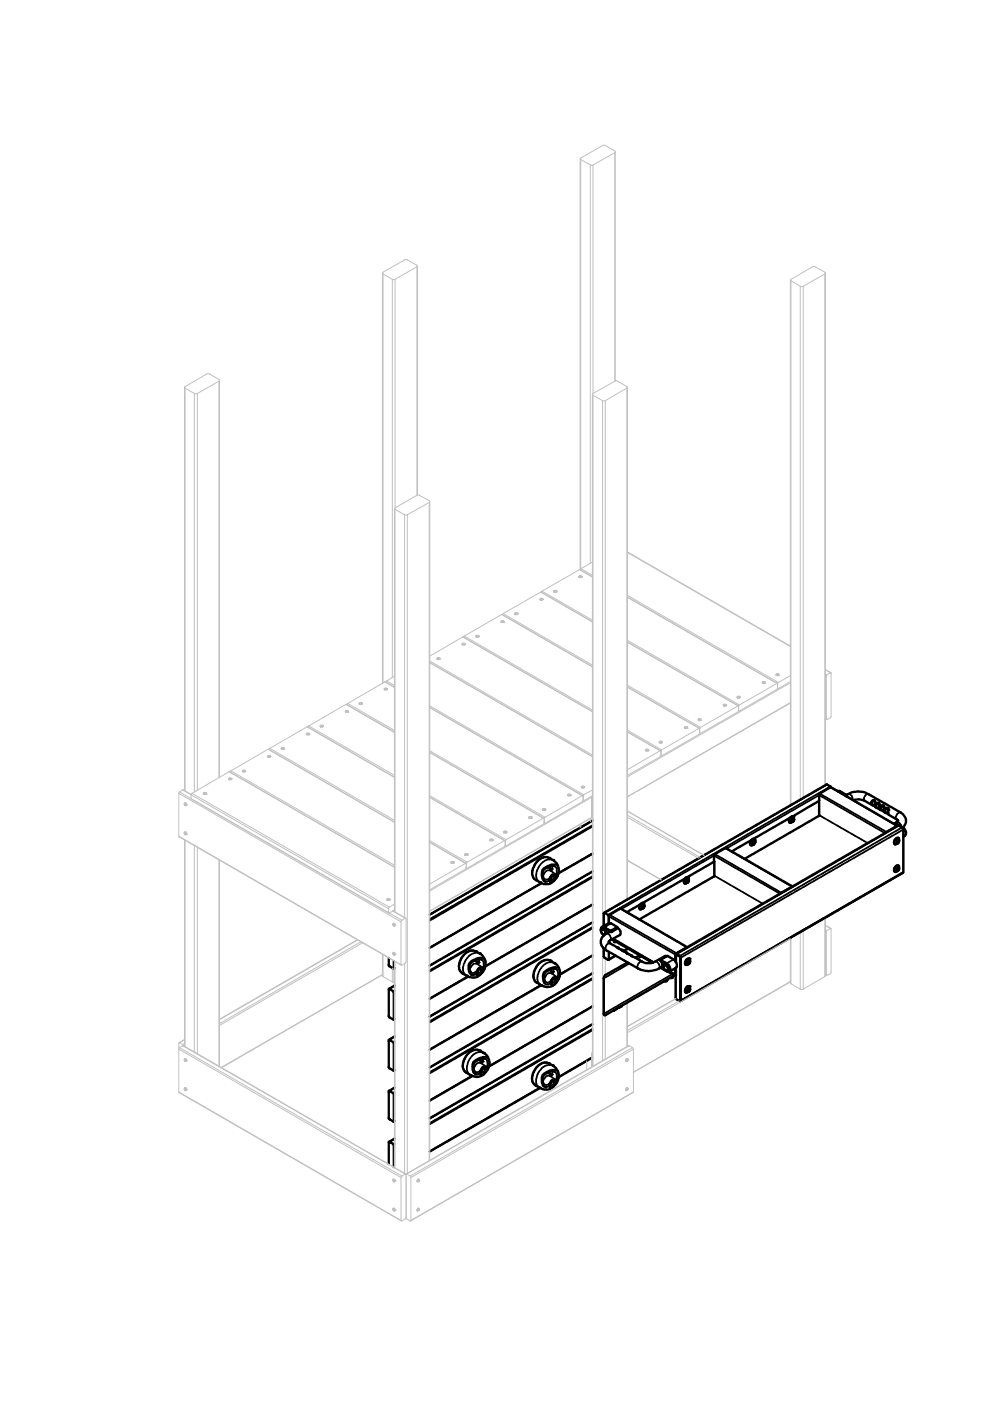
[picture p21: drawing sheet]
<svg xmlns="http://www.w3.org/2000/svg" width="210mm" height="297mm" viewBox="0 0 210 297" stroke-linecap="round" stroke-linejoin="round" font-family="sans-serif">
<!-- layer: Visible (ISO) -->
<g fill="#000">
<circle cx="159.2" cy="179.2" r=".25"/>
<circle cx="159.8" cy="178.7" r=".25"/>
<circle cx="159.8" cy="178.6" r=".25"/>
<circle cx="159.9" cy="178.5" r=".25"/>
<circle cx="160" cy="177.9" r=".25"/>
<circle cx="167.4" cy="174.4" r=".25"/>
<circle cx="168" cy="173.8" r=".25"/>
<circle cx="168" cy="173.9" r=".25"/>
<circle cx="168" cy="174" r=".25"/>
<circle cx="168.1" cy="173.8" r=".25"/>
<circle cx="168.1" cy="173.7" r=".25"/>
<circle cx="168.2" cy="173.1" r=".25"/>
<circle cx="185.5" cy="170.2" r=".25"/>
<circle cx="186.4" cy="170.7" r=".25"/>
<circle cx="187.4" cy="171.2" r=".25"/>
<circle cx="188.3" cy="171.8" r=".25"/>
<circle cx="189.7" cy="179" r=".25"/>
<circle cx="190.2" cy="178.4" r=".25"/>
<circle cx="190.3" cy="178.5" r=".25"/>
<circle cx="190.3" cy="178.4" r=".25"/>
<circle cx="190.4" cy="178.4" r=".25"/>
<circle cx="190.4" cy="178.3" r=".25"/>
<circle cx="114.5" cy="187.1" r=".25"/>
<circle cx="115.4" cy="186.9" r=".25"/>
<circle cx="116.5" cy="181.9" r=".25"/>
<circle cx="116.6" cy="186.4" r=".25"/>
<circle cx="117.3" cy="182.4" r=".25"/>
<circle cx="117.7" cy="185.6" r=".25"/>
<circle cx="130.3" cy="199.6" r=".25"/>
<circle cx="130.4" cy="199.6" r=".25"/>
<circle cx="135.7" cy="192.8" r=".25"/>
<circle cx="136.2" cy="192.2" r=".25"/>
<circle cx="136.3" cy="192.3" r=".25"/>
<circle cx="136.3" cy="192.2" r=".25"/>
<circle cx="136.3" cy="192.1" r=".25"/>
<circle cx="136.4" cy="192.1" r=".25"/>
<circle cx="145.2" cy="187.3" r=".25"/>
<circle cx="145.7" cy="186.7" r=".25"/>
<circle cx="145.7" cy="186.8" r=".25"/>
<circle cx="145.8" cy="186.7" r=".25"/>
<circle cx="145.9" cy="186.6" r=".25"/>
<circle cx="189.7" cy="184.8" r=".25"/>
<circle cx="190.2" cy="184.3" r=".25"/>
<circle cx="190.2" cy="184.4" r=".25"/>
<circle cx="190.3" cy="184.3" r=".25"/>
<circle cx="190.3" cy="184.4" r=".25"/>
<circle cx="190.4" cy="184.2" r=".25"/>
<circle cx="190.4" cy="184.1" r=".25"/>
<circle cx="98.9" cy="206.9" r=".25"/>
<circle cx="99.9" cy="206.7" r=".25"/>
<circle cx="100.6" cy="206.2" r=".25"/>
<circle cx="100.9" cy="201.7" r=".25"/>
<circle cx="101.2" cy="206.2" r=".25"/>
<circle cx="101.7" cy="202.2" r=".25"/>
<circle cx="102.2" cy="205.3" r=".25"/>
<circle cx="114.7" cy="208.9" r=".25"/>
<circle cx="116.7" cy="203.7" r=".25"/>
<circle cx="116.9" cy="208.2" r=".25"/>
<circle cx="117.5" cy="204.2" r=".25"/>
<circle cx="130.9" cy="200.9" r=".25"/>
<circle cx="131.9" cy="201.4" r=".25"/>
<circle cx="132.8" cy="202" r=".25"/>
<circle cx="133.7" cy="202.6" r=".25"/>
<circle cx="141.4" cy="207.8" r=".25"/>
<circle cx="142.6" cy="207.1" r=".25"/>
<circle cx="145.4" cy="210.4" r=".25"/>
<circle cx="145.9" cy="209.9" r=".25"/>
<circle cx="145.9" cy="204" r=".25"/>
<circle cx="146" cy="209.9" r=".25"/>
<circle cx="146" cy="204" r=".25"/>
<circle cx="146" cy="210" r=".25"/>
<circle cx="146" cy="204.1" r=".25"/>
<circle cx="146" cy="203.9" r=".25"/>
<circle cx="146.1" cy="209.8" r=".25"/>
<circle cx="146.1" cy="209.7" r=".25"/>
<circle cx="146.1" cy="203.9" r=".25"/>
<circle cx="146.2" cy="203.2" r=".25"/>
<circle cx="146.2" cy="209.1" r=".25"/>
<circle cx="99.8" cy="228" r=".25"/>
<circle cx="100.8" cy="227.8" r=".25"/>
<circle cx="101.7" cy="222.7" r=".25"/>
<circle cx="102" cy="227.3" r=".25"/>
<circle cx="102.6" cy="223.3" r=".25"/>
<circle cx="103.1" cy="226.4" r=".25"/>
<circle cx="114.4" cy="230.6" r=".25"/>
<circle cx="116.4" cy="225.5" r=".25"/>
<circle cx="117.2" cy="225.9" r=".25"/>
</g>
<!-- layer: Visible Narrow (ISO) -->
<g fill="none" stroke="#000" stroke-width=".38">
<path d="M125.6 174l-34.5 19.9M125.6 175l-34.5 19.9M125.6 175.2l-34.5 20M153.8 179.8l14.2 8.2M159.7 178.5l.2-.1a.27 .27 0 0 1 .1 .4 .27 .27 0 0 1-.4 .1zM159.8 178.7l-.1 .2M159.8 178.6v.1M159.8 178.6h.1M159.8 178.6l.2 .1h-.2M159.8 178.7h.1M159.8 178.7h.2zM159.9 178.4a.33 .33 0 0 1 .1 .4 .33 .33 0 0 1-.4 .1"/>
<path d="M159.9 178.8l-.2 .1M159.9 178.5l-.1 .1M159.9 178.5h.1M159.9 178.6v.1M159.9 178.7h.1M159.9 178.7v.1M160 178.5h.1M160 178.5l-.1 .1M160.1 178.5v-.1a.35 .35 0 0 0-.5 .2 .35 .35 0 0 0 .2 .5M167.9 173.8l.2-.2 .2 .1a.28 .28 0 0 1-.1 .4 .28 .28 0 0 1-.4-.1zM168 173.8v.1M168 174h.1"/>
<path d="M168 173.9v.1M168 173.8h.1M168 173.8l.2 .1-.1-.1M168 173.9l.2 .1-.1-.1M168.1 173.8h.1M168.1 173.8v.1l-.1-.1M168.1 173.6a.33 .33 0 0 1 .2 .4 .33 .33 0 0 1-.5 .2M168.1 173.7v.1M168.1 173.7h.1M168.2 174h-.2M168.2 173.7v.3M168.3 173.7a.36 .36 0 0 0-.5 .1 .36 .36 0 0 0 .2 .5l.1-.1"/>
<path d="M173.7 172.8l10.3 5.9M173.8 168.3l14.2 8.1M175.3 166.4l-47.1 27.1M176.1 166.9l14.1 8.2M176.1 166.7l-47.2 27.3M177.5 167.8h.6M178.1 167.8l-.2 .1M178.1 167.8l1.2 .7M178.1 167.8h.1M179.3 168.5l.2 .3M179.3 168.5h.1M179.3 168.5l-.2 .1"/>
<path d="M179.8 168.4a.94 .94 0 0 1 1 1.2M184.1 168.4a.92 .92 0 0 0-.8 1.4M184.9 170.7a.56 .56 0 0 1-.1-.9 .56 .56 0 0 1 .9 .1l-.2 .8M185.4 170.6l.1 .1M185.4 170.7l.1 .1M185.5 170.8l.1 .3M185.5 170.2v-.2a.4 .4 0 0 0-.7 .2 .4 .4 0 0 0 .5 .5l.2 .2M185.5 170.7v.1M185.8 171.2a.59 .59 0 0 1-.1-.8 .59 .59 0 0 1 .9 0l-.2 .8M186.4 171.1v.1M186.4 171.2v.1M186.4 171.3l.2 .4"/>
<path d="M186.4 170.7v-.2a.41 .41 0 0 0-.6 .4 .41 .41 0 0 0 .5 .4l.1 .1M186.8 171.8a.59 .59 0 0 1-.1-.9 .59 .59 0 0 1 .8 0l-.1 .9M187.3 171.7l.1 .1M187.3 171.8l.1 .1M187.4 171.9l.1 .3M187.4 171.2a.35 .35 0 0 0-.6-.1 .35 .35 0 0 0 .1 .5l.4 .3M187.4 171.8v.1M187.6 176.6l-13.9-8-19.6 11.3M187.7 172.3a.59 .59 0 0 1-.1-.8 .59 .59 0 0 1 .9-.1l-.2 .9M188.3 172.3h.1M188.3 172.3v.1M188.3 172.4l.2 .4"/>
<path d="M188.3 171.8v-.2a.39 .39 0 0 0-.6 .2 .39 .39 0 0 0 .3 .5l.3 .2M189.9 174.7h.2M190.1 174.7l-.2 .1M190.1 174.7l1.2 .7M190.1 174.3l.7 .3 .3 .7M190.1 174.7h.1M190.2 178.4l.2-.2a.26 .26 0 0 1 .1 .3 .26 .26 0 0 1-.4 .1zM190.2 178.6v.1M190.2 178.5v.1M190.3 178.4l.1 .1h-.2M190.3 178.5l-.1 .1M190.3 178.4h.1"/>
<path d="M190.3 178.5h.1M190.4 178.4l-.2 .1M190.4 178.5h.1M190.4 178.5l-.2 .2M190.4 178.4h-.1M190.4 178.2h.2a.35 .35 0 0 1-.1 .4 .35 .35 0 0 1-.4 .1M190.4 178.3v.1M190.4 178.3h.1M190.5 178.3l-.1 .2M190.6 175.1l-47.2 27.2M190.6 178.3v-.1a.37 .37 0 0 0-.5 .2 .37 .37 0 0 0 .1 .5l.2-.1M190.9 172.3a.98 .98 0 0 0-.8 1.4"/>
<path d="M191.3 175.4l.6 .8a.83 .83 0 0 1-.1 1M191.3 175.4h.1M191.3 175.4l-47.2 27.3M191.5 175.9l-47.2 27.2M114.7 187.2l-23.6 13.7M116.5 181.9a2.43 2.43 0 0 0-3 1.3 3.3 3.3 0 0 0-.5 2.8l.7 .6M116.5 186.2l.2 .2M116.5 183.7v.3h-.7M116.5 184l.5 .3-.1 .2a.3 .3 0 0 1-.4-.1 .3 .3 0 0 1 0-.4zM116.7 184.6h-.8l-.8 1M116.7 184.6l1.1 .7M117 183.6l.1 .6-.4 .4"/>
<path d="M117.3 182.4a2.55 2.55 0 0 0-3.2 1.7 2.03 2.03 0 0 0 .4 3M117.4 185.6a.8 .8 0 0 1-.6 1.1h-.2M117.5 183.6h.1M117.5 185.7a.28 .28 0 0 1 .4 .1 .28 .28 0 0 1 0 .4l-.4 .5M117.7 183.7a1.51 1.51 0 0 1 .2 1.6h-.1M117.8 185.3h-.1a1.04 1.04 0 0 0-1.2 .9l-.2 .1a.79 .79 0 0 1-.9 .1M117.8 185.3l.1 .4M117.9 185.7h.1M118.2 185.7h-.3a1.31 1.31 0 0 0 .4-2 1.77 1.77 0 0 0-2.5 .1 1.9 1.9 0 0 0-.4 3.1h.6l.6-.4v.2a.3 .3 0 0 0 .1 .4 .3 .3 0 0 0 .4 0l.3-.3M125.6 195.6l-34.5 20M125.6 196.6l-34.5 19.9M125.6 196.8l-34.5 20"/>
<path d="M125.6 184.8l-34.5 20M125.6 185.8l-34.5 19.9M125.6 186l-34.5 20M125.6 191.8l-22.7 13M125.6 181l-7.2 4.1M127.6 197.2a.6 .6 0 0 1 .6 .2 .6 .6 0 0 1 .1 .6 .64 .64 0 0 1-.7-.8zM127.6 196.5l.6 .1-.1 .2M128.1 196.8l-.5-.1-.2 .3M128.1 196.8l1.2 .7M128.1 198.2v.1M128.5 198a.92 .92 0 0 1 .8 1.4M129.1 194.3l14.2 8.1"/>
<path d="M129.3 194l14.1 8.1M129.3 197.5l.1 .1M129.5 197.3l.2 .3M129.5 197.3l-.2 .2M129.5 195.8l-1.3 .8 1.3 .7M130 199l8.6 5M130.2 199.6v-.2v.4l.4-.2M130.3 199.6h.1M130.4 199.6h.1M130.4 199.5l-.1 .1M130.4 199.5v.1M130.8 196.5l-1.3 .8"/>
<path d="M131.5 192.6l14.2 8.2M136.2 192.1l.3-.2v.2a.28 .28 0 0 1-.1 .3 .28 .28 0 0 1-.3 0zM136.2 192.4h.1M136.2 192.2l.1 .1M136.3 192.3l-.1 .1M136.3 192.3h.1M136.3 192.1l-.1 .1M136.3 192.1h.1M136.3 192.2h.1M136.3 192.3h.2M136.3 192.3v.1M136.3 192.3h.2z"/>
<path d="M136.4 191.9a.29 .29 0 0 1 .2 .4 .29 .29 0 0 1-.3 .2h-.2M136.4 192.1h-.1M136.4 192.1h.1M136.4 192.1l.1 .2-.2-.1M136.5 192.1v.2M136.6 192.1v-.1a.36 .36 0 0 0-.5 .2 .36 .36 0 0 0 .2 .4M145.6 186.7l.2-.2a.26 .26 0 0 1 .1 .4 .26 .26 0 0 1-.4 0zM145.7 186.9v.1M145.7 186.8v.1M145.7 186.7h.1M145.7 186.7v.1M145.7 186.7l.2 .2-.2-.1"/>
<path d="M145.7 186.9h.1M145.8 186.7l.1 .1-.2-.1M145.9 186.5a.3 .3 0 0 1 .1 .4 .3 .3 0 0 1-.5 .1M145.9 186.6l-.1 .1M145.9 186.6h.1M145.9 186.6v.2M145.9 186.8v.1M145.9 186.9l-.2 .1M146 186.6v-.1a.36 .36 0 0 0-.5 .2 .36 .36 0 0 0 .2 .5l.1-.1M151.4 185.7l10.3 5.9M151.6 181.1l14.1 8.2M165.4 189.5l-14-8.1-19.6 11.3"/>
<path d="M190.2 184.2l.2-.2 .2 .1a.3 .3 0 0 1-.1 .4 .3 .3 0 0 1-.4 0zM190.2 184.5h.1M190.2 184.4v.1M190.3 184.4l-.1 .1M190.3 184.3h.1M190.3 184.4h.1M190.3 184.4l.1 .1M190.4 184.2l-.2 .2M190.4 184.4h.1M190.4 184.4v.1M190.4 184.5h-.2M190.4 184.3l-.2 .1"/>
<path d="M190.4 184.2h.1M190.4 184.3h.1M190.4 184h.1a.36 .36 0 0 1 0 .4 .36 .36 0 0 1-.4 .2M190.4 184.1v.1M190.4 184.3v.1M190.4 184.1v.3l-.1-.1M190.4 184.1h.1M190.5 184.1l-.1 .2M190.6 184.1a.37 .37 0 0 0-.5 .1 .37 .37 0 0 0 .1 .5l.2-.1M83.6 219.8l-1.1 .7M83.6 209l-1.1 .7M83.6 210l-.2 .2"/>
<path d="M83.6 210.2l-.1 .2M83.6 215.9l-.1 .2M83.6 205.2l-.1 .1M99.2 207l-8.1 4.7M100.9 201.7a2.35 2.35 0 0 0-2.9 1.3 2.94 2.94 0 0 0-.4 2.9l.5 .5M100.9 206l.3 .2M101 203.5v.3h-.7M101 203.8l.1 .1a.26 .26 0 0 1 .3 .1 .26 .26 0 0 1-.1 .3l-.2-.1zM101.2 204.3l-.9 .1-.7 1M101.2 204.3l1.1 .9M101.5 203.4l.1 .4a.46 .46 0 0 1-.4 .5M101.7 202.2a2.5 2.5 0 0 0-3 1.4 2.78 2.78 0 0 0-.2 3l.4 .3"/>
<path d="M101.9 205.3a.87 .87 0 0 1-.7 1.2M102 203.4h.1M102.1 203.4a1.36 1.36 0 0 1 .3 1.8h-.1M102.3 205.2h-.8l-.7 .8a.63 .63 0 0 1-.9 .2M102.3 205.2l.1 .3M102.4 205.5v.4l-.5 .6M102.4 205.5h-.4M102.7 205.5h-.3a1.02 1.02 0 0 0 .5-1.4 1.25 1.25 0 0 0-2-.9 1.95 1.95 0 0 0-1.6 1.5 1.95 1.95 0 0 0 .6 2h.7l.5-.3-.1 .3a.38 .38 0 0 0 .4 .2 .38 .38 0 0 0 .3-.2l.2-.2v.1M114.7 208.8l-23.6 13.7M116.7 203.7a2.43 2.43 0 0 0-2.9 1.3l-.1 .1a2.69 2.69 0 0 0 0 3.2l.2 .1M116.7 208l.3 .1M116.8 205.5v.3h-.7"/>
<path d="M116.8 205.8l.4 .2a.18 .18 0 0 1-.1 .3 .18 .18 0 0 1-.2-.1zM117 206.4l-.7-.1-.2 .1-.7 1M117 206.4l1 .7M117.3 205.3v.7l-.1 .3-.2 .1M117.5 204.2a2.37 2.37 0 0 0-3 1.4 2.7 2.7 0 0 0-.4 2.7l.6 .6M117.7 207.4a.76 .76 0 0 1-.8 1.1M117.8 205.4h.1M117.9 205.5a1.51 1.51 0 0 1 .3 1.6h-.2M118 207.1l-.7 .1-.7 .9a.79 .79 0 0 1-1 .1M118 207.1l.2 .4M118.1 207.5h.1M118.2 207.5v.4l-.5 .6"/>
<path d="M118.2 207.5l-.4 .1M118.5 207.5h-.3a1.45 1.45 0 0 0-.1-2.4 3.1 3.1 0 0 0-3 1.4v1.1a.96 .96 0 0 0 .6 1 .96 .96 0 0 0 1.1-.3v.4a.5 .5 0 0 0 .5 .2 .5 .5 0 0 0 .4-.4v.1M125.6 202.6l-6.9 4M125.6 217.2l-34.5 20M125.6 218.2l-34.5 19.9M125.6 218.4l-34.5 20M125.6 206.4l-34.5 20M125.6 207.4l-34.5 19.9M125.6 207.6l-34.5 20M125.6 213.3l-21.9 12.7M129.3 200a.95 .95 0 0 0-.8 1.5M130.5 202.6l-1.4 .8"/>
<path d="M130.7 213.9l-.5 .3M130.9 200.9v.1l.7 .3M131.8 213.3l-.6 .3M131.9 201.4v.2l.7 .3M132.8 202l.7 .4M133.1 201.1l-1 .6M133.5 204.3l-5.5 3.1M133.7 202.6l.3 .2 .5 .1M136.1 203.9a.98 .98 0 0 0-.8 1.4M136.1 202.7l-1 .6M138.9 203.9a.98 .98 0 0 1 .8 1.4M140 203.7h.1"/>
<path d="M140 203.5l.1-.1v.3M140.1 205.2l.9 .5M140.1 203.7l1.3 .8M140.8 204.7l.3 .1a.56 .56 0 0 1 .4 .4 .56 .56 0 0 1-.2 .6l-.3-.3a.56 .56 0 0 1-.2-.8zM141.4 207.8a.34 .34 0 0 1-.6 .2M141.4 204.5a.86 .86 0 0 1 .3 1.4h-.2M141.4 204.2l.6 .8a.83 .83 0 0 1 0 1M141.4 204.2v.3M141.5 202.7l-1.4 .8 1.3 .7M142 205.9l1.3 .8M142.6 207.1l-.1 .2h-.5M142.6 206.5l-14.6 8.4"/>
<path d="M142.8 203.4l-1.4 .8M145.9 203.9l.1-.1a.26 .26 0 0 1 .2 .3 .26 .26 0 0 1-.4 .1zM145.9 209.8l.1-.2a.26 .26 0 0 1 .2 .4 .26 .26 0 0 1-.4 0zM145.9 204.2v.1M145.9 204.3h.1M145.9 209.8h.1M146 204.1l-.1 .1M146 204.1h.1M146 204l.1 .1h-.1M146 204h.1M146 210h-.1M146 209.9v.1"/>
<path d="M146 209.8v.1M146 209.8h.1M146 209.9h.1M146 203.9h-.1l.1 .2M146 204.1h.2M146 204.1l-.1 .2M146 203.9l.1 .2-.1-.1M146 209.8l.1 .1h-.1M146.1 203.8h.1v.2a.27 .27 0 0 1-.1 .3 .27 .27 0 0 1-.3 0M146.1 209.6a.3 .3 0 0 1 .1 .4 .3 .3 0 0 1-.4 .1M146.1 203.9h-.1M146.1 203.9l.1 .2"/>
<path d="M146.1 203.9h.1M146.1 209.7l-.1 .1M146.1 209.7l.1 .2M146.1 209.7h.1M146.2 204.1h.1M146.2 210h-.3M146.2 209.9v.1M146.3 203.9v-.1a.36 .36 0 0 0-.5 .2 .36 .36 0 0 0 .2 .5v-.1M146.3 209.7a.36 .36 0 0 0-.5 .1 .36 .36 0 0 0 .2 .5v-.1M83.6 230.6l-1.1 .7M83.6 231.6l-.2 .2M83.6 231.9l-.1 .1"/>
<path d="M83.6 237.6l-.1 .1M83.6 220.8l-.2 .2M83.6 221.1l-.1 .1M83.6 226.8l-.1 .1M100.1 228.1l-9 5.2M101.7 222.7a2.51 2.51 0 0 0-3 1.4 2.5 2.5 0 0 0 0 3.2l.2 .1M101.7 227.1l.3 .1M101.8 224.5l.1 .3h-.8M101.9 224.8l.4 .3a.23 .23 0 0 1-.2 .3 .23 .23 0 0 1-.2-.2zM102 225.4l-.9 .1-.7 .9M102 225.4l1.1 .8M102.4 224.4v.7l-.4 .3"/>
<path d="M102.6 223.3a2.37 2.37 0 0 0-3.1 1.3 2.5 2.5 0 0 0 0 3.2l.3 .2M102.7 226.4a.76 .76 0 0 1-.7 1.1M102.8 224.5h.1M102.8 226.6h.3a.78 .78 0 0 1-.4 1M102.9 224.5a1.17 1.17 0 0 1 .2 1.7M103.1 226.2h-.2a.92 .92 0 0 0-1.1 .7l-.5 .4h-.6M103.1 226.2l.1 .3M103.2 226.5h.1M103.5 226.6l-.3-.1h.2a1.64 1.64 0 0 0-.3-2.4 3.1 3.1 0 0 0-2.9 1.3 2 2 0 0 0 .6 2.4l.8-.2 .3-.2v.4a.5 .5 0 0 0 .5 .1 .5 .5 0 0 0 .3-.3M116.4 225.5a2.3 2.3 0 0 0-2.7 1 3.3 3.3 0 0 0-.6 3.2l.5 .5M116.4 229.8l.2 .2M116.5 227.3v.3h-.7"/>
<path d="M116.5 227.6h.1a.26 .26 0 0 1 .3 .1 .26 .26 0 0 1-.1 .4l-.2-.1zM116.6 228.1l-.8 .1-.7 1M116.6 228.1l1.2 .8M117 227.1v.9l-.4 .1M117.2 225.9a2.5 2.5 0 0 0-3 1.5 2.78 2.78 0 0 0-.2 2.9l.4 .3-23.3 13.5M117.4 229.2a.88 .88 0 0 1-.8 1M117.5 227.2h.1M117.5 229.3h.3a.78 .78 0 0 1-.4 1M117.6 227.3a1.27 1.27 0 0 1 .3 1.6h-.1M117.8 228.9l-.8 .1-.5 .7-.5 .3-.6-.1M117.8 228.9l.1 .3M117.9 229.2h.1"/>
<path d="M118.2 229.3l-.3-.1a1.02 1.02 0 0 0 .5-1.4 1.25 1.25 0 0 0-2-.8 1.96 1.96 0 0 0-1.6 1.8v.5a1 1 0 0 0 .6 1.1 1 1 0 0 0 1.2-.3l-.1 .3a.46 .46 0 0 0 .5 .3 .46 .46 0 0 0 .4-.4l-.1 .1M125.6 224.1l-7.2 4.2M83.6 241.5l-1.1 .6M83.6 242.4l-.2 .2M83.6 242.7l-.1 .1"/>
</g>
<g fill="#000">
<circle cx="159.7" cy="178.7" r=".19"/>
<circle cx="159.7" cy="178.6" r=".19"/>
<circle cx="159.7" cy="178.9" r=".19"/>
<circle cx="159.8" cy="178.6" r=".19"/>
<circle cx="159.8" cy="178.7" r=".19"/>
<circle cx="159.8" cy="178.8" r=".19"/>
<circle cx="159.9" cy="178.7" r=".19"/>
<circle cx="159.9" cy="178.6" r=".19"/>
<circle cx="159.9" cy="178.5" r=".19"/>
<circle cx="160" cy="178.7" r=".19"/>
<circle cx="160" cy="178.5" r=".19"/>
<circle cx="168" cy="174" r=".19"/>
<circle cx="168" cy="174.1" r=".19"/>
<circle cx="168" cy="173.8" r=".19"/>
<circle cx="168" cy="173.9" r=".19"/>
<circle cx="168.1" cy="173.8" r=".19"/>
<circle cx="168.1" cy="174" r=".19"/>
<circle cx="168.1" cy="173.7" r=".19"/>
<circle cx="168.1" cy="173.9" r=".19"/>
<circle cx="168.2" cy="173.7" r=".19"/>
<circle cx="168.2" cy="173.9" r=".19"/>
<circle cx="190.2" cy="178.6" r=".19"/>
<circle cx="190.2" cy="178.4" r=".19"/>
<circle cx="190.2" cy="178.7" r=".19"/>
<circle cx="190.2" cy="178.5" r=".19"/>
<circle cx="190.3" cy="178.4" r=".19"/>
<circle cx="190.3" cy="178.5" r=".19"/>
<circle cx="190.4" cy="178.5" r=".19"/>
<circle cx="190.4" cy="178.4" r=".19"/>
<circle cx="190.4" cy="178.3" r=".19"/>
<circle cx="190.5" cy="178.3" r=".19"/>
<circle cx="191.3" cy="175.4" r=".19"/>
<circle cx="115.4" cy="186.9" r=".19"/>
<circle cx="115.8" cy="186.9" r=".19"/>
<circle cx="117" cy="184.3" r=".19"/>
<circle cx="117.7" cy="185.5" r=".19"/>
<circle cx="130.3" cy="199.6" r=".19"/>
<circle cx="130.4" cy="199.6" r=".19"/>
<circle cx="130.5" cy="199.6" r=".19"/>
<circle cx="136.2" cy="192.5" r=".19"/>
<circle cx="136.2" cy="192.4" r=".19"/>
<circle cx="136.2" cy="192.2" r=".19"/>
<circle cx="136.3" cy="192.3" r=".19"/>
<circle cx="136.3" cy="192.2" r=".19"/>
<circle cx="136.3" cy="192.1" r=".19"/>
<circle cx="136.4" cy="192.2" r=".19"/>
<circle cx="136.4" cy="192.3" r=".19"/>
<circle cx="136.4" cy="192.1" r=".19"/>
<circle cx="136.5" cy="192.1" r=".19"/>
<circle cx="136.5" cy="192.3" r=".19"/>
<circle cx="145.7" cy="186.9" r=".19"/>
<circle cx="145.7" cy="187" r=".19"/>
<circle cx="145.7" cy="186.7" r=".19"/>
<circle cx="145.7" cy="186.8" r=".19"/>
<circle cx="145.8" cy="186.7" r=".19"/>
<circle cx="145.8" cy="186.9" r=".19"/>
<circle cx="145.9" cy="186.6" r=".19"/>
<circle cx="145.9" cy="186.9" r=".19"/>
<circle cx="145.9" cy="186.7" r=".19"/>
<circle cx="145.9" cy="186.8" r=".19"/>
<circle cx="190.2" cy="184.5" r=".19"/>
<circle cx="190.2" cy="184.4" r=".19"/>
<circle cx="190.2" cy="184.3" r=".19"/>
<circle cx="190.3" cy="184.4" r=".19"/>
<circle cx="190.3" cy="184.3" r=".19"/>
<circle cx="190.4" cy="184.4" r=".19"/>
<circle cx="190.4" cy="184.3" r=".19"/>
<circle cx="190.4" cy="184.2" r=".19"/>
<circle cx="190.4" cy="184.1" r=".19"/>
<circle cx="190.5" cy="184.1" r=".19"/>
<circle cx="100.2" cy="206.7" r=".19"/>
<circle cx="101.2" cy="206.2" r=".19"/>
<circle cx="101.5" cy="204.1" r=".19"/>
<circle cx="102.4" cy="205.5" r=".19"/>
<circle cx="115.4" cy="208.5" r=".19"/>
<circle cx="116" cy="208.7" r=".19"/>
<circle cx="117.3" cy="206" r=".19"/>
<circle cx="141.4" cy="205.9" r=".19"/>
<circle cx="145.9" cy="204.2" r=".19"/>
<circle cx="145.9" cy="204.3" r=".19"/>
<circle cx="145.9" cy="204" r=".19"/>
<circle cx="145.9" cy="210" r=".19"/>
<circle cx="145.9" cy="210.1" r=".19"/>
<circle cx="145.9" cy="209.9" r=".19"/>
<circle cx="146" cy="210" r=".19"/>
<circle cx="146" cy="209.9" r=".19"/>
<circle cx="146" cy="204.1" r=".19"/>
<circle cx="146" cy="204" r=".19"/>
<circle cx="146" cy="203.9" r=".19"/>
<circle cx="146.1" cy="209.8" r=".19"/>
<circle cx="146.1" cy="210" r=".19"/>
<circle cx="146.1" cy="204" r=".19"/>
<circle cx="146.1" cy="209.9" r=".19"/>
<circle cx="146.1" cy="203.9" r=".19"/>
<circle cx="146.1" cy="204.1" r=".19"/>
<circle cx="146.1" cy="209.7" r=".19"/>
<circle cx="146.2" cy="203.9" r=".19"/>
<circle cx="146.2" cy="209.7" r=".19"/>
<circle cx="100.8" cy="227.7" r=".19"/>
<circle cx="101" cy="227.8" r=".19"/>
<circle cx="102.4" cy="225.1" r=".19"/>
<circle cx="103" cy="226.4" r=".19"/>
<circle cx="115.1" cy="230.2" r=".19"/>
<circle cx="115.7" cy="230.5" r=".19"/>
<circle cx="116.6" cy="229.9" r=".19"/>
<circle cx="117" cy="227.8" r=".19"/>
</g>
<!-- layer: Visible (ISO) -->
<g fill="none" stroke="#000" stroke-width=".51">
<path d="M125.6 174l-34.5 19.9M159.3 178.2a.4 .4 0 0 1 .4-.4 .4 .4 0 0 1 .4 .3v.6l-.5 .5a.43 .43 0 0 1-.6-.2 .43 .43 0 0 1 .2-.6zM159.3 178.1l-4.2 2.4M159.7 178.6h.1M159.8 178.7v.1M159.8 178.7h.1M159.8 178.6v.1M159.8 178.7l-.1 .2M159.9 178.7h.1M159.9 178.6h-.1M159.9 178.4l-.3 .3v.2M159.9 178.5l-.1 .1"/>
<path d="M160 177.9a.8 .8 0 0 0-.8 .4 .8 .8 0 0 0 0 .9M160 178.4v.4l-.3 .2M167.6 173.3a.39 .39 0 0 1 .4-.2 .39 .39 0 0 1 .3 .4v.5l-.5 .4a.36 .36 0 0 1-.5-.1 .36 .36 0 0 1 .1-.5zM167.6 173.3l-7.8 4.5M168 173.9v.1M168 173.9h.1M168 173.9l.1 .1M168 174h.1M168 174v.1M168 173.8h.1M168.1 174h.1M168.1 173.8h-.1"/>
<path d="M168.1 173.8l-.1 .1M168.1 173.9h.1M168.1 173.8h.1M168.1 173.6l-.2 .2-.1 .4M168.1 173.7l-.1 .2M168.2 173.1a.86 .86 0 0 0-.8 .4 .86 .86 0 0 0 0 .9M168.3 173.7v.3l-.3 .2M173.7 169.8v3.2M173.7 169.8v-1.5l2.5-1.4 14.1 8.2-2.4 1.4M173.7 172.9v.1M173.7 169.8l-5.6 3.3M173.7 173l-15.8 9.1"/>
<path d="M176.2 167l-.1-.3-.8-.4-47.2 27.2M177.5 167.8h.6l1.4 .8v.2M179.5 168.6a4.4 4.4 0 0 1 4.6-.2l6.8 3.9a1.86 1.86 0 0 1 .5 3.1M180.9 169.7a2.96 2.96 0 0 1 2.4 .1l2.2 1.2M185.5 170.2a.88 .88 0 0 0 .8 1.2l.1 .1M186.4 170.7a.86 .86 0 0 0 .8 1.2l.2 .2M187.4 171.2a.89 .89 0 0 0 .8 1.3l.1 .1M188.3 171.8v.8l2.1 1.4-.9 .7M189.7 174.8l.4-.1 1.3 .7M190.1 177.7a.33 .33 0 0 1 .4-.1 .33 .33 0 0 1 .1 .4v.6l-.5 .3a.39 .39 0 0 1-.5-.1 .39 .39 0 0 1 .1-.5zM190.3 178.5h.1M190.3 178.5l-.1 .2"/>
<path d="M190.4 178.6h.1M190.4 178.4h-.1M190.4 178.4l-.1 .1M190.4 178.5h.1M190.4 178.4h.1M190.4 178.2l-.2 .2-.1 .3M190.4 178.3l-.2 .1 .1 .1M190.5 177.7a.86 .86 0 0 0-.8 .4 .86 .86 0 0 0 0 .9M190.6 178.2l-.1 .4-.3 .2M191.4 175.4a1.24 1.24 0 0 1 .4 1.8l-.3 .2M191.5 175.5l.3 .3 .3 .7M114.1 182.4l.5-.3a1.77 1.77 0 0 1 1.9-.2l.8 .5a2.84 2.84 0 0 1-.4 4.8l-.6 .2h-1l-1.6-.8a2.25 2.25 0 0 1-.4-3.2z"/>
<path d="M114.8 187.2l-23.7 13.8M117.4 185.6a1.01 1.01 0 0 0-.8 1.1M117.6 183.6a2.63 2.63 0 0 0-2.5 1.1v1.2l.3 .5M117.9 185.7l-.2-.2-.5 .1-.6 .9M125.6 195.6l-34.5 19.9M125.6 184.8l-34.5 19.9M125.6 191.8l-22.7 13.1M125.6 181l-7.2 4.2M128 198.3h.1M128.7 197.9l-.2-.7a.54 .54 0 0 0-.6-.5 .54 .54 0 0 0-.5 .6l.2 .6 .5 .3M129.1 194.3l.1-.3 2.4-1.4 14.1 8.2-2.4 1.4M129.1 194.3l-.1-.3-.8-.5-.2 .1v2.7"/>
<path d="M129.1 194.3v1.4M129.1 199.6v.2M129.8 199.2l8.6 4.9M129.9 199.1l8.6 5M130.2 199.6v.2l.4-.2M130.3 199.6h.1M130.4 199.5v.1M130.4 199.5h.1M131 196.8a1.04 1.04 0 0 1 .4 1.4l-2.1 1.2-.3 .3 2.1 1.3M131 196.8l-1.3 .8h-.6l-.6 .4a1.91 1.91 0 0 0-1.1 1.7 1.91 1.91 0 0 0 1.1 1.8l6.8 3.8a4.7 4.7 0 0 0 5.1-.5 1.15 1.15 0 0 0-.4-1.1v-.2l1.4-.8 1.7 .9a1.21 1.21 0 0 1 .2 1.6M131 196.8l-1.5-1-.4-.1-1.5 .8-.2 .2v.5M135.8 191.7a.39 .39 0 0 1 .5-.3 .39 .39 0 0 1 .3 .4v.5l-.5 .4a.36 .36 0 0 1-.5-.1 .36 .36 0 0 1 0-.5z"/>
<path d="M135.8 191.7l-2.9 1.7M136.3 192.3h.1M136.3 192.2h.1M136.3 192.3l-.1 .2M136.3 192.2v.1M136.4 192.3h.1M136.4 192.2h.1M136.4 191.9l-.3 .2v.4M136.4 192.1l-.1 .2M136.5 191.5a.8 .8 0 0 0-.8 .4 .8 .8 0 0 0 0 .9M136.5 192v.3l-.3 .3M145.3 186.2a.39 .39 0 0 1 .4-.2 .39 .39 0 0 1 .3 .4v.5l-.5 .3a.39 .39 0 0 1-.5 0 .39 .39 0 0 1 .1-.6z"/>
<path d="M145.3 186.2l-9 5.2M145.7 186.8v.1M145.7 186.8h.1M145.7 186.8l.2 .1M145.7 186.9h.1M145.7 186.9v.1M145.8 186.9h.1M145.8 186.7h-.1M145.8 186.7l-.1 .1M145.8 186.8h.1M145.9 186.7h-.1M145.9 186.5l-.3 .2-.1 .3"/>
<path d="M145.9 186.6l-.2 .1v.1M145.9 186a.86 .86 0 0 0-.8 .4 .86 .86 0 0 0 .1 .9M146 186.5l-.1 .4-.2 .2M151.4 185.8v-4.5l2.5-1.5 14.1 8.1-2.4 1.4M151.4 182.7l-5.7 3.3M151.4 185.8l-15.8 9.1M151.4 185.7v.1M190.1 183.6a.33 .33 0 0 1 .4-.1 .33 .33 0 0 1 .1 .4v.6l-.5 .3a.36 .36 0 0 1-.5-.1 .36 .36 0 0 1 .1-.5zM190.3 184.3v.1M190.3 184.3l.1 .1M190.3 184.3l-.1 .2M190.4 184.4h.1"/>
<path d="M190.4 184.2l-.1 .1M190.4 184.3h-.1M190.4 184.3h.1M190.4 184.2v.1M190.4 184l-.2 .2-.1 .4M190.4 184.1l-.1 .2M190.5 183.6a.8 .8 0 0 0-.8 .3 .8 .8 0 0 0 0 .9M190.6 184.1v.3l-.4 .2M191.5 185l-47.2 27.3M82.4 209.7h.1l1 .6v5.8l-1.1-.6zM82.4 203.1v1.6l1 .6h.1v-1.5M83.6 219.8l-1.1 .7"/>
<path d="M83.6 209l-1.1 .7M83.6 216l-.2 .1M83.6 205.2l-.2 .1M98.4 202.4a2.12 2.12 0 0 1 2.5-.7l.8 .5a2.81 2.81 0 0 1-.3 4.8l-.6 .2h-1.2l-1.5-.8a2.33 2.33 0 0 1-.3-3.2zM99.3 207.1l-8.2 4.7M101.9 205.3a1.02 1.02 0 0 0-.7 1.2M102 203.4a2.41 2.41 0 0 0-2.4 1.3v1.2l.3 .3M102.4 205.5l-.7-.2-.5 .6-.1 .5M114.1 204.5a2.31 2.31 0 0 1 2.6-.8l.8 .5a2.73 2.73 0 0 1 .2 4.4 2.39 2.39 0 0 1-3 .3l-.8-.5a1.94 1.94 0 0 1-.6-2.5zM114.7 208.9l-23.6 13.7M117.7 207.4a1.14 1.14 0 0 0-.8 1.1M117.9 205.4a2.63 2.63 0 0 0-2.5 1.1l-.1 .7 .3 1"/>
<path d="M118.1 207.5a.67 .67 0 0 0-1.1 .4l-.2 .4M125.6 202.6l-6.9 4M125.6 217.2l-34.5 19.9M125.6 206.4l-34.5 19.9M125.6 213.4l-21.9 12.7M128 201.1v1.8l.9 .6 .2-.1v-1.6M130.6 202.6l-1.6 .9M130.7 213.9h.1M130.7 213.9l-.5 .3M131 201l.9 .4 .1 .2M131.8 213.3l-.6 .4 .1-.2M132 201.5l1.9 1.2"/>
<path d="M133 204.1l-4.7 2.6-.2 .4-.1 7.9 .1 .3 14.9-8.5M133.2 201.1l-1 .6M133.9 202.6l2.2 1.3a3.1 3.1 0 0 0 2.8 0l2.1-1.2h.3M135.6 202.6l-.9 .5M136.1 202.7l2.3 1.4M140 205.2l1.6 .8h.4l1.3-.8M140.8 204.5a.72 .72 0 0 1 1.1 .7 .51 .51 0 0 1-.3 .7 .51 .51 0 0 1-.7-.4l-.1-.1a.61 .61 0 0 1 0-.8zM141.4 207.8v.2l-.1 .1-.5-.1M141.8 206l.8 .5M142.6 207.1v.2h-.6M143.2 205.3v1.4l-1.3-.7M143.3 202.2l47.1-27.2 .9 .4 .2 .4v9.2l-47.2 27.2v-9.3l-1-.7-.1 .1v1.5"/>
<path d="M143.3 205.2v6.5l.8 .6 .2-.2M143.3 203.9l.1-1.5 .9 .6v9.1M143.3 205.2v1.7l-1.6-.9M144.3 203.1l-.2-.4-.8-.4v1.6M144.3 212.1v.1M145.5 203.5a.39 .39 0 0 1 .5-.3 .39 .39 0 0 1 .3 .4l-.1 .7-.4 .2a.39 .39 0 0 1-.5-.1 .39 .39 0 0 1 .1-.5zM145.5 209.3a.39 .39 0 0 1 .5-.2 .39 .39 0 0 1 .3 .4v.5l-.5 .4a.36 .36 0 0 1-.5-.1 .36 .36 0 0 1 .1-.5zM146 204.1h.1M146 204v.1M146 209.9v.1M146 209.9h.1M146 204.1l-.1 .2"/>
<path d="M146 209.9l.1 .1M146 210h.1M146 210l-.1 .1M146 204h.1M146 209.8h.1M146.1 204.1h.1M146.1 209.9h.1M146.1 204h.1M146.1 209.8h.1M146.1 203.8l-.2 .1-.1 .4M146.1 209.6l-.2 .2-.1 .3M146.1 203.9h-.2l.1 .2"/>
<path d="M146.1 209.7l-.2 .1 .1 .1M146.2 203.2a.86 .86 0 0 0-.8 1.4M146.2 209.1a.86 .86 0 0 0-.8 .4 .86 .86 0 0 0 0 .9M146.2 203.8v.4l-.3 .1M146.2 209.6v.4l-.3 .2M82.4 231.3l1.1 .6-.1 5.9-1-.6zM82.4 220.5h.1l1 .6-.1 5.9-1-.7zM83.6 230.6l-1.1 .7M83.6 237.7l-.2 .1M83.6 226.9h-.2M99 223.6a2.39 2.39 0 0 1 2.7-.9l.9 .6a2.78 2.78 0 0 1 1.1 2.8 2.78 2.78 0 0 1-2.3 2.2h-.4l-.9-.2-1.2-.7a2.32 2.32 0 0 1-.2-3.3zM100.1 228.1l-9 5.2"/>
<path d="M102.7 226.4a.98 .98 0 0 0-.7 1.1M102.9 224.5a2.41 2.41 0 0 0-2.5 1.2v.9l.3 .7M103.2 226.5a.82 .82 0 0 0-1.2 .8l-.1 .1M113.8 226.2a2.31 2.31 0 0 1 2.6-.7l.8 .4a2.8 2.8 0 0 1-.3 4.8l-.6 .3h-1l-1.7-.8a2.25 2.25 0 0 1-.3-3.2zM114.5 230.7l-23.4 13.4M117.4 229.2a.9 .9 0 0 0-.8 1M117.5 227.2a2.41 2.41 0 0 0-2.4 1.3v1.1l.3 .3M117.9 229.2a.86 .86 0 0 0-1 .1 .86 .86 0 0 0-.3 .8M125.4 224.3l-7 4.1M82.4 246.8v-4.7h.1l1 .6v4.7M83.6 241.4l-1.1 .7"/>
</g>
<g fill="none" stroke="#c0c0c0" stroke-width=".21">
<path d="M123 33.7v87.1M123.1 33.5l4.7-2.7h.5l2.1 1.3v.3l-5 2.7-2.3-1.3-.1-.1zM130.4 32.2v48.6M81.1 57.8l5-2.8 2.4 1.4-4.9 2.9-.4-.1-2-1.1zM81.1 57.9v87M88.5 56.4v48.6M167.6 59.4l4.8-2.9h.4l2.2 1.3-.1 .3-4.9 2.7-2.4-1.3zM167.6 59.4v111.3M175 57.9v108.6M39.1 82l4.8-2.8 .5 .1 2.1 1.3-.1 .2-4.7 2.7-.5-.1-2-1.1zM39.1 82.1v85.5M46.5 80.6v84.2"/>
<path d="M125.6 83.6v142.5M125.7 83.4l4.9-2.7 2.4 1.3-.1 .3-4.6 2.7h-.5l-2.1-1.2-.1-.1zM133 82.1v108.6M83.6 107.8l4.9-2.8h.4l2.2 1.3-4.8 2.9h-.4zM83.6 107.8v85.5M91.1 106.3v139.7M125.6 119.2l-2.5 1.4v.2M133 117l34.6 20M91.1 139.1l7.1-4 27.4 15.8M92.7 139.8h.1M92.7 139.8l-.1-.1a.29 .29 0 0 1 .4-.3 .29 .29 0 0 1 .2 .4M92.8 139.7h.1"/>
<path d="M92.8 139.6h.1M92.9 139.7h.1M92.9 139.6v.1M92.9 139.7h-.1M93 139.7h.1M93 139.6v.1M93 139.6h.1M93.1 139.7h.1M93.1 139.6h.1M93.1 139.6h-.1M98 136.8l-.1-.2 .3-.2a.3 .3 0 0 1 .3 0 .3 .3 0 0 1 .1 .3l-.1 .1M98.1 136.6h.1"/>
<path d="M98.1 136.5h.1M98.1 136.6h.2M98.2 136.6h.1M98.2 136.5h.1M98.3 136.6h.1M98.3 135.1l8.2-4.8 19.1 11M98.4 136.6h.1M98.4 136.5h.1M101 135.1h-.1a.3 .3 0 0 1 .3-.4 .3 .3 0 0 1 .3 .4h-.1M101 135h.1M101 134.8l.1 .1M101.1 134.9h.1"/>
<path d="M101.1 134.9v.1M101.2 134.9h.1M101.2 134.9l-.1 .1M101.2 134.9l.1 .1M101.3 135h.1M101.3 134.9h.1M101.3 134.9v.1M101.3 134.8h.1M101.3 134.8v.1M106.3 132a.31 .31 0 0 1 .2-.4 .31 .31 0 0 1 .4 .2l-.2 .2M106.4 131.9h.1M106.4 131.7h.1"/>
<path d="M106.4 131.8h.1M106.4 131.8v.1M106.5 131.8h.1M106.5 131.9h.1M106.6 130.3l8.1-4.8 10.9 6.3M106.6 131.9h.1M106.6 131.8h.1M106.6 131.8v.1M106.7 131.9h.1M106.7 131.7l-.1 .1M106.7 131.7h.1M109.2 130.3a.3 .3 0 0 1 .2-.4 .3 .3 0 0 1 .3 .4"/>
<path d="M109.3 130.2h.1M109.3 130v.1M109.3 130.1h.1M109.4 130.2h-.1M109.4 130.1h.1M109.4 130.2h.1M109.5 130.2h.1M109.5 130.1h.1M109.5 130.1v.1M109.6 130.2h.1M109.6 130h.1M109.6 130l-.1 .1"/>
<path d="M114.6 127.2a.26 .26 0 0 1 .2-.3 .26 .26 0 0 1 .2 .3M114.6 127.1h.1M114.6 127h.1M114.7 127h.1M114.7 127.1h.1M114.7 127v.1M114.8 127.1h.1M114.8 127h.1M114.9 127.1h.1M114.9 127h.1M114.9 127v.1M117.5 125.5h-.2a.29 .29 0 0 1 .2-.4 .29 .29 0 0 1 .4 .1l.1 .1-.1 .2"/>
<path d="M117.5 125.5h.1M117.5 125.3h.1M117.6 125.3v.1M117.6 125.3h.1M117.6 125.4v.1M117.7 125.4h.1M117.7 125.4l-.2 .1M117.7 125.4l.2 .1M117.7 125.3v.1M117.8 125.4h.1M117.8 125.3h.1M117.8 125.3v.1"/>
<path d="M117.9 125.5h.1M117.9 125.3h.1M117.9 125.3h-.1M122.8 122.5a.26 .26 0 0 1 .2-.4 .26 .26 0 0 1 .3 .4M122.9 122.4h.1M122.9 122.2h.1M122.9 122.3h.1M122.9 122.3v.1M123 122.3h.1M123 122.2v.1M123 120.8l-8.1 4.5-.1 .2M123 122.4h.1"/>
<path d="M123 120.8l2.6 1.5M123.1 122.4h.1M123.1 122.2v.1M123.1 122.3h.1M123.1 122.3v.1M123.1 122.2h.1M123.2 122.4h.1M123.2 122.2h.1M125.6 120.6v.1M133 126.5l31.8 18.4M133 136.1l23.6 13.6M57 158.9l8.2-4.8 18.4 10.7"/>
<path d="M59.7 158.9h.1M59.7 158.9a.28 .28 0 0 1 .2-.4 .28 .28 0 0 1 .3 .4M59.8 158.8h.1M59.8 158.6v.1M59.9 158.7h.1M59.9 158.7l-.1 .1M59.9 158.7v.1M59.9 158.7l.1 .1M60 158.7h.1M60 158.7l.1 .1M60.1 158.8h.1M60.1 158.7h.1"/>
<path d="M60.1 158.6l-.1 .1M60.2 158.9h.1M65 155.8a.28 .28 0 0 1 .3-.4 .28 .28 0 0 1 .2 .4M65.1 155.7h.1M65.1 155.6h.1M65.1 155.7h.2M65.2 155.7h.1M65.2 155.6h.1M65.3 154.1l8.2-4.8 10.1 5.9M65.3 155.7h.1M65.3 155.6h.1M65.3 155.6v.1"/>
<path d="M65.4 155.6l.1 .1M65.4 155.6h-.1M65.4 155.7h.1M65.4 155.6h.1M65.5 155.7h.1M65.5 155.6h.1M65.5 155.6h-.2M67.9 154.1h.1M67.9 154.1v-.1a.29 .29 0 0 1 .3-.3 .29 .29 0 0 1 .3 .4h-.1M68 154h.1M68 153.8l.1 .1M68.1 154h.1"/>
<path d="M68.1 153.9h.1M68.1 153.9v.1M68.2 154h.1M68.3 154h.1M68.3 153.9v.1M68.3 153.9h.1M68.3 153.8h.1M68.3 153.8v.1M73.3 151.1a.28 .28 0 0 1 .2-.4 .28 .28 0 0 1 .3 .4M73.3 150.9h.1M73.3 150.8h.2M73.3 150.9h.2"/>
<path d="M73.4 150.9h.1M73.5 150.9h.1M73.6 150.9h-.1M73.6 150.9h.1M73.6 150.8h.1M73.7 150.9h.1M73.7 150.8h.1M73.7 150.8l-.1 .1M76.2 149.3h.1M76.2 149.3h-.1a.29 .29 0 0 1 .4-.3 .29 .29 0 0 1 .2 .3h-.1M76.3 149.3h.1M76.3 149.1v.1"/>
<path d="M76.4 149.2h.1M76.4 149.2l-.1 .1M76.4 149.1v.2M76.5 149.2l.1 .1M76.5 149.2h.1M76.5 149.1v.2M76.6 149.3h.1M76.6 149.1h.1M76.6 149.1l-.1 .1M76.6 149.1h-.1M81.5 146.3a.27 .27 0 0 1 .2-.4 .27 .27 0 0 1 .3 .3v.1M81.6 146.2h.1"/>
<path d="M81.6 146l.1 .1M81.6 146.2h.2M81.7 146.2h.1M81.7 146.1h.1M81.8 146.2h.1M81.9 146.2h.1M81.9 146.1h.1M81.9 146.1v.1M81.9 146v.1M81.9 146h.1M83.6 143.4l-1.8 1.2M83.6 145.7l-2-1.1-8.1 4.7"/>
<path d="M91.1 140.4l34.5 20M91.1 150l32.5 18.7M91.1 159.5l24.2 14M133 145.6l15.3 8.8M133 155.1l7.1 4.1M136.9 159.2h.1M136.9 159.2a.28 .28 0 0 1 .3-.4 .28 .28 0 0 1 .2 .4M137 159.1h.1M137 158.9v.2M137.1 159h.1M137.1 159.1h.1M137.2 159.1h.1"/>
<path d="M137.2 159.1h.2M137.2 159h.1M137.3 159.1h.1M137.4 159.1h.1M137.4 158.9h.1M137.4 158.9l-.2 .2M137.4 159.2h.1M139.8 157.5a.28 .28 0 0 1 .3-.4 .28 .28 0 0 1 .2 .4M139.9 157.4h.1M139.9 157.3h.1M139.9 157.4h.2M140 157.4h.1"/>
<path d="M140 157.3h.1M140 157.3v.1M140.1 157.4h.1M140.1 157.3h.1M140.1 159.3l-.1-.1-7 4M140.1 157.4h.2M140.1 157.3v.1M140.1 159.3v.8M140.2 157.3l-.1 .1M140.2 157.3h-.1M140.2 157.4h.1M140.2 157.3h.1"/>
<path d="M140.3 157.4h.1M140.3 157.3h.1M140.3 157.3h-.2M145.2 154.4h.1M145.2 154.4a.28 .28 0 0 1 .2-.4 .28 .28 0 0 1 .3 .4M145.2 154.2h.2M145.3 154.4h.1M145.3 154.2l.1 .1M145.4 154.2l-.1 .1M145.4 154.3v.1M145.4 154.3l-.1 .1M145.4 154.3h.1"/>
<path d="M145.4 154.4h.1M145.5 154.3l.1 .1M145.5 154.3h.1M145.5 154.2v.1M145.5 154.4h.1M145.6 154.4h.1M145.6 154.2h.1M145.6 154.2h-.1M145.7 154.4h.1M148.1 152.8a.28 .28 0 0 1 .2-.4 .28 .28 0 0 1 .3 .4M148.1 152.6h.1M148.1 152.5l.2 .1"/>
<path d="M148.1 152.6h.2M148.2 152.6h.1M148.3 152.6h.1M148.3 152.5h.1M148.3 154.5l-.1-.1-7.9 4.6-.2 .3M148.3 155.4l-.1 .3-7.9 4.6-.2-.2M148.3 154.5v.9M148.3 155.4l.1 .1M148.4 152.6h.1M148.4 152.5h.1M148.5 152.6h.1M148.5 152.5h.1"/>
<path d="M148.5 152.5l-.1 .1M153.4 149.7h.1M153.4 149.7a.28 .28 0 0 1 .3-.4 .28 .28 0 0 1 .2 .4M153.5 149.6h.1M153.5 149.4l.1 .1M153.6 149.5h.1M153.6 149.5h-.1M153.6 149.5l.1 .1M153.6 149.5l-.1 .1M153.6 149.5v.1M153.7 149.6h.1M153.7 149.5l.1 .1"/>
<path d="M153.7 149.5h.1M153.8 149.6h.1M153.8 149.5h.1M153.9 149.4h.1M153.9 149.4l-.2 .1M153.9 149.7h.1M156.3 148l-.1-.2 .2-.2a.27 .27 0 0 1 .4 0 .27 .27 0 0 1 0 .4M156.4 147.9h.1M156.4 147.8h.1M156.4 147.9h.2M156.5 147.9h.1M156.5 147.8h.1"/>
<path d="M156.5 147.8v.1M156.6 149.8l-.1-.1-8 4.5-.2 .3M156.6 150.6l-.1 .3-8 4.6-.2-.1M156.6 147.9h.1M156.6 149.8v.8M156.6 150.7h.1M156.6 147.8h.1M156.7 147.8v.1M156.7 147.8h.1M156.7 147.9h.1M161.7 144.9h.1M161.7 144.9a.28 .28 0 0 1 .2-.4 .28 .28 0 0 1 .3 .4"/>
<path d="M161.7 144.8h.1M161.7 144.6l.1 .2M161.8 144.8h.1M161.8 144.7h.1M161.9 144.8h.1M161.9 144.8h-.1M162 144.8h.1M162 144.7v.1M162 144.7h.1M162.1 144.8h.1M162.1 144.6h.1M162.1 144.6l-.1 .1"/>
<path d="M162.2 144.9h.1M164.6 143.2l-.1-.1 .2-.2a.27 .27 0 0 1 .3 0 .27 .27 0 0 1 0 .3M164.7 143.1h.1M164.7 143v.1M164.8 143.1h.1M164.8 143h.1M164.8 145l-.1-.1-7.9 4.6-.2 .3M164.8 145.8l-.1 .4-7.9 4.5-.2-.1M164.8 143.1h.2M164.8 145v.8M164.8 145.9l.1 .1M164.9 143.1h.1"/>
<path d="M164.9 143h.1M165 143.1h.1M165 143h.1M165 143l-.1 .1M167.6 143.2l-2.6 1.5-.2 .3M167.6 144.5l-2.6 1.5-.2-.2M167.6 149.1l-34.6 19.9M175 142l1.2 .6M175 152.4l.2 .2M175.3 143.1l.8-.5 .1 .1v9.3l-1 .6v-9.4zM39.1 170.4l.1 .1M39.1 176.6h.1"/>
<path d="M39.1 178.1v43.8M39.2 170.5h.1M39.2 176.6h.1M39.2 170.4h.1M39.2 170.4v.1M39.2 176.5l.1 .1M39.3 170.5h.1M39.3 176.6h.1M39.3 170.6h-.1M39.3 176.8h-.1M39.3 170.6h.1M39.3 176.7v.1"/>
<path d="M39.3 170.2h.1M39.3 170.2a.27 .27 0 0 0-.2 .4 .27 .27 0 0 0 .4 .1h.1M39.3 170.7h.1M39.3 176.4h.1M39.3 176.4a.27 .27 0 0 0-.2 .4 .27 .27 0 0 0 .4 .1l.1-.1M39.3 176.8h.1M39.3 176.7h.1M39.3 176.6v.1M39.3 176.9h.1M39.3 170.4v.1M39.3 170.6v.1M39.3 176.8v.1"/>
<path d="M39.3 170.4l-.1 .1M39.3 176.6h-.1M39.4 176.8h.1M39.4 176.7v.1M39.4 170.6h.1M39.6 170.7h.1M39.6 176.8h.1M40.5 168.5l-1.6-1.1-1 .7v9.3l47.2 27.2M43.2 168.4h.1M43.2 168.4a.28 .28 0 0 1 .2-.4 .28 .28 0 0 1 .3 .4M43.3 168.3h.1M43.3 168.1l.1 .1"/>
<path d="M43.4 168.2h.1M43.4 168.2l-.1 .1M43.4 168.3h-.1M43.4 168.3h.1M43.5 168.3h.1M43.5 168.2v.1M43.5 168.2h.1M43.6 168.3h.1M43.6 168.1h.1M43.6 168.1l-.1 .1M43.7 168.4h.1M48.6 165.3h-.1a.32 .32 0 0 1 .3-.3 .32 .32 0 0 1 .3 .3h-.1"/>
<path d="M48.6 165.2h.1M48.6 165.1h.1M48.7 165.2h.1M48.7 165.1h.1M48.7 165.1l-.1 .1M48.8 163.6l8.2-4.7 26.6 15.4M48.8 165.2h.1M48.8 165.2h.2M48.8 165.1v.1M48.8 165.1h.1M48.9 165.2h.1M48.9 165.1h.1"/>
<path d="M49 165.2h.1M49 165.1h.1M49 165.1h-.1M51.4 163.6h.1M51.4 163.6a.28 .28 0 0 1 .3-.4 .28 .28 0 0 1 .2 .4M51.5 163.4h.1M51.5 163.6h.1M51.6 163.6h.1M51.6 163.4v.1M51.6 163.5h.1M51.6 163.5v.1M51.7 163.5l.1 .1"/>
<path d="M51.7 163.5h.1M51.8 163.5l.1 .1M51.8 163.5h.1M51.8 163.4v.1M51.8 163.6h.1M51.9 163.6h.1M51.9 163.4h.1M51.9 163.4l-.1 .1M56.8 160.6a.28 .28 0 0 1 .2-.4 .28 .28 0 0 1 .3 .4M56.9 160.5h.1M56.9 160.4h.1M56.9 160.3l.1 .1"/>
<path d="M57 160.4l-.1 .1M57 160.4h.1M57 160.5h.1M57.1 160.5h.1M57.1 160.4l-.1 .1M57.1 160.4h.1M57.1 160.3v.1M57.2 160.5h.1M57.2 160.3h.1M57.2 160.3l-.1 .1M91.1 169l16 9.2M91.1 178.5l7.7 4.5"/>
<path d="M103.9 178.2l-.1-.2 .3-.1a.23 .23 0 0 1 .3 0 .23 .23 0 0 1 .1 .3h-.1M104 178.2h.1M104 178l.1 .2M104.1 178.1h.1M104.1 178v.1M104.2 178.1l-.1 .1M104.2 178.1l.1 .1M104.2 178v.1M104.2 178.1h.1M104.3 178.2h.1M104.3 178.1h.1M104.3 178h.1"/>
<path d="M104.3 178v.2M106.9 176.6l-.2-.1a.32 .32 0 0 1 .4-.3 .32 .32 0 0 1 .3 .3l-.1 .1M106.9 176.5h.1M106.9 176.3l.1 .1M107 176.4h.1M107 176.3v.1M107 176.5h.1M107.1 176.5h.2M107.1 176.5h.1M107.1 176.5h-.2M107.1 178.4l-.2-.2-7.8 4.6-.2 .3M107.1 179.2l-.2 .3-7.8 4.6-.2-.2"/>
<path d="M107.1 178.4v.8M107.1 179.2l.1 .1M107.1 176.4h.1M107.1 176.3v.1M107.2 176.5h.1M107.2 176.4h.1M107.2 176.4v.1M107.3 176.5h.1M107.3 176.3h.1M107.3 176.3l-.1 .1M107.3 176.6h.1M112.2 173.5l-.1-.2 .2-.1h.4l-.1 .3"/>
<path d="M112.3 173.4h.1M112.3 173.2v.1M112.3 173.3h.1M112.3 173.3v.1M112.4 173.3h.1M112.4 173.3l-.1 .1M112.5 173.3v.1M112.5 173.3h.1M112.5 173.4h.1M112.6 173.4h.1M112.6 173.2h.1M112.6 173.2l-.1 .2"/>
<path d="M112.6 173.5h.1M115.1 171.8h-.1a.32 .32 0 0 1 .3-.4 .32 .32 0 0 1 .3 .4M115.2 171.8h.1M115.2 171.7h.1M115.2 171.6h.1M115.2 171.7v.1M115.2 171.6l.1 .1M115.3 171.7h.1M115.3 171.6h.1M115.3 171.7l-.1 .1M115.4 173.6l-.2-.1-7.9 4.5-.2 .4M115.4 174.4l-.2 .3-7.9 4.6-.2-.1"/>
<path d="M115.4 171.7h.1M115.4 171.6l-.1 .1M115.4 173.6v.8M115.4 174.5h.1M115.4 171.6v.1M115.4 171.6h.1M115.4 171.8h.1M115.5 171.7h.1M115.5 171.6h.1M115.5 171.6h-.1M115.6 171.8h.1M120.5 168.7l-.2-.2 .3-.2 .4 .2-.1 .2"/>
<path d="M120.5 168.6h.1M120.5 168.5h.1M120.6 168.5h.1M120.6 168.5l-.1 .1M120.6 168.6h.1M120.6 168.6h-.1M120.7 168.6h.1M120.7 168.6h-.1M120.7 168.5h.1M120.8 168.6h.1M120.8 168.5h.1M120.8 168.5v.1"/>
<path d="M120.9 168.7h.1M123 174.8v.6M123.3 167.1a.3 .3 0 0 1 .3-.4 .3 .3 0 0 1 .3 .3l-.1 .1M123.4 167h.1M123.4 166.9h.1M123.4 166.8l.1 .1M123.4 166.9v.1M123.5 166.9h.1M123.5 166.8h.1M123.5 166.9l-.1 .1M123.6 166.9h.1M123.6 168.8l-.2-.1-7.8 4.6-.2 .3"/>
<path d="M123.6 169.7l-.2 .3-7.8 4.5-.2-.1M123.6 168.8v.9M123.6 169.7l.1 .1M123.7 166.9h.1M123.7 166.8h-.1M123.8 166.9h.1M123.8 166.8h.1M123.8 166.8l-.2 .1M125.3 168.8l.1 4.6 .2-.1-34.5 19.9M125.6 167.5l-1.8 1-.2 .3M125.6 168.7l-1.8 1.1-.2-.1M133 171.9l16.3 9.4"/>
<path d="M140.1 160.2v.1M140.1 160.1l-.1 .4-7 3.9M46.5 182.4v43.7M75.8 199.2l-29.3 16.9M82.1 190.9a.26 .26 0 0 1 .2-.4 .26 .26 0 0 1 .2 .4M82.2 190.7h.1M82.2 190.6v.1M82.3 190.7h.1M82.3 190.6h.1M82.4 190.7h.1M82.4 190.6h.1M82.5 190.7h.1"/>
<path d="M82.5 190.6h.1M82.5 190.6l-.1 .1M83.3 193.1l2.7 1.6M83.4 193.1l.1 .1M83.4 195.9v.1M83.5 196h.1M83.5 196l.1 .1M83.5 196.3h.1M83.5 195.9v.1M83.5 195.9h.1M83.5 196v.1M83.5 196.1v.1"/>
<path d="M83.6 196.1h.1M83.6 195.8a.26 .26 0 0 0-.3 .4 .26 .26 0 0 0 .5 0M83.6 196.1v.1M83.6 196.2h.1M83.6 196.1l-.1 .2M83.6 183.8l-34.9-20.2-8.1 4.7v1.1l41.8 24.2M83.6 191.7l-1.2 .8v1l.1 .1 1.1-.7M83.8 196.2h.1M85 195.2l.9-.5 .2 .1v9.1l-.1 .3-.8 .4h-.2zM95.7 183a.17 .17 0 0 1-.1-.2 .17 .17 0 0 1 .2-.1l.5 .1-.2 .2M95.8 182.9h.1M95.8 182.7v.2"/>
<path d="M95.9 182.8h.1M95.9 182.9h.1M95.9 182.9h-.1M96 182.8h-.1M96 182.9h.1M96.1 182.9h.1M96.1 182.7h.1M96.1 182.7l-.1 .2M98.6 181.3a.26 .26 0 0 1 .2-.4 .26 .26 0 0 1 .3 .4M98.7 181.3h.1M98.7 181.2h.1M98.7 181.1v.1"/>
<path d="M98.7 181.2v.1M98.8 181.2h.1M98.8 181.1h.1M98.8 181.2l-.1 .1M98.9 183.1l-.2-.1-7.6 4.4M98.9 183.9l-.2 .4-7.6 4.3M98.9 181.2h.1M98.9 183.1v.8M98.9 184v.1M98.9 181.1h.1M99 181.2h.1M99 181.1h.1"/>
<path d="M99 181.1l-.1 .1M99.1 181.3h.1M133 182.5l7.1 4M175 194.5v12.5l-4.8 2.8-.5-.1-2.1-1.2v-9.7M175 196.2l1.2 .6M175.3 197.3l.8-.5 .1 .1v9.3l-1 .6v-9.3zM81.1 202.3v4.7l2.4 1.3M81.1 206.7l-34.1 19.7M83.4 202.1v.1M83.4 202.2h.1M83.5 202.2h.1M83.5 202.4h.1"/>
<path d="M83.5 202.1h.1M83.5 202v.1M83.5 205.3v3l.1 .2M83.5 202.1v.1M83.5 202.3v.1M83.5 202.2l.1 .1M83.5 202.3h.1M83.6 202.3h.1M83.6 202a.29 .29 0 0 0-.4 .3 .29 .29 0 0 0 .5 .2l.1-.1M83.6 202.3v.1M83.6 202.4h.1M83.6 202.2h.1"/>
<path d="M83.6 203.8v43.8M83.8 202.4h.1M133 201.2v1M133 212.5v9.4M143.3 211.7l-10.3 5.9M167.6 208.2l-33.3 19.2M175 206.7l.2 .1M37.9 222.4l.1-.3 .9-.4 47.1 27.2M38.9 221.7l-.2-.2-.8-.4v10.5l47.2 27.3M39.1 224.6l.1 .1M39.1 230.8l.1 .1M39.1 220.4l-1.2 .7"/>
<path d="M39.2 224.7h.1M39.2 230.9h.1M39.2 224.6h.1M39.2 224.6v.1M39.2 230.7l.1 .1M39.2 230.8v.1M39.2 230.8l.1 .1M39.3 224.7h.1M39.3 230.9h.1M39.3 224.8l-.1 .1M39.3 231h-.1M39.3 224.8h.1"/>
<path d="M39.3 231h.1M39.3 224.5h.1M39.3 224.5a.27 .27 0 0 0-.2 .3 .27 .27 0 0 0 .4 .2l.1-.1M39.3 225h.1M39.3 230.6h.1M39.3 230.6a.27 .27 0 0 0-.2 .4 .27 .27 0 0 0 .4 .1h.1M39.3 231.1h.1M39.3 224.6v.2M39.3 224.8v.2M39.3 230.8v.1M39.3 231v.1M39.3 224.6l-.1 .1"/>
<path d="M39.3 230.8l-.1 .1M39.3 230.9v.1M39.4 231h.1M39.4 230.9v.1M39.4 224.8h.1M39.4 231.1h.1M39.4 231v.1M39.6 224.9h.1M39.6 231.1h.1M124.4 225v1.8M125.4 223.3v2.9M132.6 231.1h.1"/>
<path d="M132.6 224.9h.1M132.7 231h.1M132.7 231.1h.1M132.7 224.8h.1M132.8 231h.1M132.8 224.8h.1M132.8 230.9v.1M132.8 230.6h.3v.3l-.3 .4-.2-.2M132.8 230.9l-.1 .2M132.8 230.9h.1M132.8 231.1h.1M132.8 224.5h.3v.3l-.3 .3-.2-.2"/>
<path d="M132.8 224.8h-.1M132.8 224.7h.1M132.8 225h.1M132.8 224.6v.2M132.8 224.8v.2M132.8 230.8v.1M132.8 231v.1M132.8 230.8l.1 .1M132.8 224.6l.1 .1M132.9 230.9h.1M132.9 224.7h.1M132.9 231h.1"/>
<path d="M132.9 224.8v.1M132.9 230.7l-.1 .1M132.9 230.7h.1M132.9 224.6h-.1M132.9 224.6h.1M132.9 230.8v.1M133 230.8h.1M133 224.6h.1M83.4 250.2h.1M83.4 256.3v.1M83.4 256.4h.1M83.5 250.2h.1"/>
<path d="M83.5 256.5h.1M83.5 256.4h.1M83.5 250.2l.1 .1M83.5 250.5h.1M83.5 250.1v.1M83.5 250.1h.1M83.5 256.7h.1M83.5 256.3h.1M83.5 256.3v.1M83.5 256.5v.2M83.5 256.4l.1 .1M83.5 250.3h.1"/>
<path d="M83.5 250.4h.1M83.5 256.5v.1M83.6 250.3v.1M83.6 256.5h.1M83.6 250a.26 .26 0 0 0-.3 .4 .26 .26 0 0 0 .5 0M83.6 250.4h.1M83.6 250.3h.1M83.6 256.2a.29 .29 0 0 0-.4 .4 .29 .29 0 0 0 .5 .1l.1-.1M83.6 256.5v.1M83.6 256.6h.1M83.6 250.4l-.1 .1M83.8 250.4h.1"/>
<path d="M83.8 256.6h.1M86 258.2h.1M86.1 249l-.2-.1-.9 .6v9.4l1-.5 .1-.3M86.1 248.9l47.2-27.2 .9 .5v9.4l-47.1 27.3M86.1 249l.1-.1 .9 .6v9.4l-.9-.5-.1-.3M86.1 249v9.1M88.4 256.6h.1M88.4 250.4h.1M88.5 256.5h.1M88.5 256.6h.1M88.5 250.4h.1M88.6 256.5l-.1 .1"/>
<path d="M88.6 256.5h.1M88.6 256.6h.1M88.6 250.3l-.1 .1M88.6 250.3h.1M88.6 250.4h.1M88.6 256.5v.1M88.6 256.2v-.1a.29 .29 0 0 1 .3 .5 .28 .28 0 0 1-.5 0M88.6 256.3h.1M88.6 256.7h.1M88.6 256.4h.1M88.7 256.4h.1M88.6 250a.32 .32 0 0 1 .3 .4 .32 .32 0 0 1-.4 .2l-.1-.2"/>
<path d="M88.6 250.1v.2M88.6 250.1h.1M88.6 250.5h.1M88.6 250.4v.1M88.6 256.3v.1M88.6 256.5v.2M88.6 256.4v.1M88.6 250.3v.1M88.7 250.2h.1M88.7 256.5h.1M88.8 256.3l-.1 .1M88.8 250.2h-.1"/>
</g>
<!-- layer: Visible Narrow (ISO) -->
<g fill="none" stroke="#c0c0c0" stroke-width=".21">
<path d="M123.1 33.8v86.8M125.2 35v84.4M125.7 35v48.4M130.4 32.4v48.4M81.2 58.1v86.7M83.2 59.2v84.5M83.8 59.2v48.5M88.4 56.6v48.4M167.7 59.5v111.2M174.9 58.1v108.4M169.7 60.7v108.8M170.3 60.7v108.5"/>
<path d="M39.2 82.3v85.4M41.2 83.4v84.5M41.8 83.4v84.2M46.4 80.8v84.1M125.7 83.8v142.2M127.8 84.9v111.6M128.3 84.9v108.5M132.9 82.3v108.4M83.8 108v85.4M85.8 109.1v85.4M86.4 109.1v139.7M91 106.5v139.6"/>
<path d="M133 117.1l34.6 20M92.7 139.5h.5l.1 .1-.1 .1a.26 .26 0 0 1-.4 .1 .26 .26 0 0 1-.1-.3zM92.7 139.8h.5M92.8 139.7h.1M92.8 139.6h.1M92.8 139.6v.1M92.8 139.6l.1 .1M92.9 139.6h.1M92.9 139.7h.1M92.9 139.7h-.1M92.9 139.7l.1-.1v.1M93 139.6h.1"/>
<path d="M93 139.7h.1M93 139.6v.1M93.1 139.6h.1M93.1 139.6h-.1M93.1 139.7h.1M93.1 139.6l-.1 .1M98 136.5l.4-.1 .2 .1v.1a.32 .32 0 0 1-.4 .2 .32 .32 0 0 1-.2-.3zM98 136.7h.6M98.1 136.6h.1M98.1 136.5l.1 .1M98.1 136.5h.1M98.1 136.4h.1"/>
<path d="M98.1 135.1l27.5 15.8M98.1 136.4v.1M98.2 136.6h-.1M98.2 136.6h.1M98.2 136.4v.1M98.2 136.5h.1M98.2 136.5v.1M98.2 136.5h.2M98.3 136.6h.1M98.3 136.5h.1M98.4 136.6h.1M98.4 136.5v.1"/>
<path d="M98.4 136.5h.1M98.4 136.4l-.1 .1M98.4 136.4h.1M98.4 136.4v.1M98.4 134.9l27.2 15.6M100.9 134.8l.5-.1 .1 .2a.3 .3 0 0 1-.3 .2 .3 .3 0 0 1-.3-.3zM100.9 135.1h.6M101 135h.1M101 134.9v.1M101 134.8l.1 .1M101 134.8h.1M101 134.8v.1"/>
<path d="M101.1 134.9h-.1M101.1 134.9h.1M101.1 134.8h.1M101.1 135h.1M101.2 134.8h.1M101.2 134.9h.1M101.2 134.9l-.1 .1M101.2 134.9l.1 .1M101.3 134.8h.1M101.3 134.9h.1M101.3 135h.1M101.3 134.9h-.1"/>
<path d="M101.3 134.8v.1M101.3 134.9v.1M106.2 131.7l.5-.1 .2 .1-.1 .2a.32 .32 0 0 1-.3 .1 .32 .32 0 0 1-.3-.3zM106.2 131.9h.6M106.4 131.9h.1M106.4 131.7v.1M106.4 131.7h.1M106.4 130.3l19.2 11.1M106.4 131.8v.1M106.4 131.8h.1M106.4 131.7l.1 .1M106.5 131.7h.1"/>
<path d="M106.5 131.9h.1M106.6 131.9h.1M106.6 131.8h.1M106.6 131.7h.1M106.6 131.8l.1 .1M106.6 131.7v.1M106.7 131.7h.1M106.7 131.7l-.1 .1M106.7 131.9h.1M106.7 130.1l18.9 10.9M109.1 130.1l.1-.1h.5v.1a.35 .35 0 0 1-.3 .2 .35 .35 0 0 1-.3-.2zM109.2 130.3h.5"/>
<path d="M109.3 130.2h.1M109.3 130v.1M109.3 130h.1M109.3 130l.1 .2M109.3 130.1v.1M109.3 130.1h.1M109.4 130h.1M109.4 130.2h.1M109.4 130.2h-.1M109.4 130.1v.1M109.4 130.1h.1M109.5 130h.1"/>
<path d="M109.5 130.2h.1M109.5 130.1v.1M109.5 130.1h.1M109.5 130.1l.1 .1M109.6 130h.1M109.6 130l-.1 .1M109.6 130.2h.1M109.6 130v.1M114.5 127a.27 .27 0 0 1 .3-.2 .27 .27 0 0 1 .2 .4h-.4zM114.5 127.2h.6M114.6 127.1h.1M114.6 127h.1"/>
<path d="M114.6 125.5l11 6.4M114.7 127l-.1 .1M114.7 127h.1M114.7 126.9l-.1 .1M114.7 126.9v.1M114.7 127.1h.1M114.8 127.1h.1M114.8 127h.1M114.9 126.9l-.1 .1M114.9 126.9h.1M114.9 127h.1M114.9 127v.1"/>
<path d="M114.9 127.1h.1M114.9 127h-.1M114.9 126.9v.1M114.9 125.3l10.7 6.2M117.3 125.3l.2-.1h.4l.1 .1a.35 .35 0 0 1-.3 .2 .35 .35 0 0 1-.4-.2zM117.4 125.5h.5M117.5 125.5h.1M117.5 125.4v.1M117.5 125.3v.1M117.5 125.3h.1M117.5 125.3h.2M117.5 125.3l.2 .1"/>
<path d="M117.6 125.3v.1M117.6 125.4h.1M117.6 125.3h.1M117.7 125.3h.1M117.7 125.4h.1M117.7 125.4l-.1 .1M117.7 125.3v.1M117.7 125.4l.1 .1M117.8 125.3h.1M117.8 125.3l.1 .1M117.8 125.5h.1M117.8 125.3l-.1 .1"/>
<path d="M117.8 125.4h.1M117.9 125.3h.1M117.9 125.3h-.1M117.9 125.4v.1M117.9 125.5h.1M117.9 125.3l-.1 .1M122.7 122.2a.27 .27 0 0 1 .4-.2 .27 .27 0 0 1 .2 .4h-.5zM122.7 122.4h.6M122.9 122.4h.1M122.9 122.2v.1M122.9 122.2h.1M122.9 122.2l.1 .1"/>
<path d="M122.9 120.8l2.7 1.6M122.9 122.3v.1M122.9 122.3h.1M123 122.2h.1M123 122.4h.1M123.1 122.4h.1M123.1 122.3h.1M123.1 122.2h.1M123.1 122.3l.1 .1M123.1 122.2v.1M123.2 122.2h.1M123.2 122.2l-.1 .1"/>
<path d="M123.2 122.4h.1M123.2 122.2h-.1M123.2 120.6l2.4 1.4M133 126.2l32 18.5M133 126.7l31.7 18.2M133 135.7l23.8 13.8M133 136.2l23.5 13.5M56.8 158.9l26.8 15.5M57.2 158.7l26.4 15.2M59.7 158.5h.4l.2 .2-.5 .2-.2-.1zM59.7 158.9h.5M59.8 158.8h.1"/>
<path d="M59.8 158.6v.1M59.8 158.6h.1M59.8 158.7v.1M59.8 158.7h.1M59.9 158.7h.1M59.9 158.6h.1M59.9 158.6h.2M59.9 158.7l.2 .1M59.9 158.7l-.1 .1M59.9 158.6v.1M60 158.8h.1M60 158.7h.1"/>
<path d="M60.1 158.6h.1M60.1 158.7h.1M60.1 158.8h.1M60.1 158.7h-.1M60.1 158.6v.1M60.1 158.7v.1M65 155.6l.4-.2 .2 .2a.34 .34 0 0 1-.3 .2 .34 .34 0 0 1-.3-.2zM65 155.8h.5M65.1 155.7h.1M65.1 155.6h.1M65.1 154.1l18.5 10.7M65.2 155.7h.1"/>
<path d="M65.2 155.6l-.1 .1M65.2 155.6h.1M65.2 155.5h.1M65.2 155.5l.1 .1M65.2 155.5l-.1 .1M65.3 155.6h.1M65.3 155.7h.1M65.3 155.7h.2M65.4 155.5l-.1 .1M65.4 155.5h.1M65.4 155.6h.1M65.4 155.6l.1 .1"/>
<path d="M65.4 155.7h.1M65.4 155.6h-.1M65.4 155.5v.1M65.4 155.5l.1 .1M65.5 155.6h.1M65.5 155.6h-.1M65.5 155.7h.1M65.5 153.9l18.1 10.5M67.9 153.8h.5l.1 .2-.4 .1-.2-.1zM67.9 154.1h.6M68 154h.1M68 153.8l.1 .1"/>
<path d="M68 153.8h.1M68.1 154h.1M68.1 153.9v.1M68.1 153.8h.1M68.1 153.9h.1M68.2 153.8h.1M68.2 154h.1M68.2 154h-.1M68.2 153.9h.1M68.2 153.8v.1M68.3 154h.1M68.3 153.9h.1"/>
<path d="M68.3 153.8h.1M68.3 153.8v.1M68.3 153.9v.1M68.3 153.8v.2M73.2 150.8l.5-.1 .2 .2a.34 .34 0 0 1-.4 .2 .34 .34 0 0 1-.3-.3zM73.3 151h.5M73.3 150.9h.1M73.3 150.8l.1 .1M73.3 150.8h.1M73.3 150.9h.2M73.3 150.8h.2M73.3 149.3l10.3 6"/>
<path d="M73.4 150.9h.1M73.4 150.9h-.1M73.4 150.7h.1M73.4 150.7l.1 .1M73.4 150.8h.1M73.4 150.7l-.1 .1M73.5 150.8l.1 .1M73.5 150.9h.1M73.5 150.8h.1M73.5 150.8v.1M73.5 150.9h.2M73.6 150.9h.1"/>
<path d="M73.6 150.8h.1M73.7 150.7l-.2 .1M73.7 150.7h.1M73.7 150.9h.1M73.7 150.8l-.1 .1M73.7 150.8h.1M73.7 150.7v.1M73.7 150.8v.1M73.7 149.1l9.9 5.8M76.2 149h.4l.2 .1-.2 .2a.28 .28 0 0 1-.3 .1 .28 .28 0 0 1-.2-.3zM76.2 149.3h.5M76.3 149.2v.1"/>
<path d="M76.3 149.2h.1M76.3 149.1h.1M76.3 149.3h.1M76.3 149.1v.1M76.3 149.1h.2M76.3 149.1l.1 .1M76.4 149.2l.1-.1v.1M76.4 149.2h.1M76.4 149.1h.1M76.5 149.1h.1M76.5 149.2l.1 .1M76.5 149.2h.1"/>
<path d="M76.5 149.2l-.2 .1M76.5 149.3h.1M76.6 149.1h.1M76.6 149.1v.1M76.6 149.2h.1M76.6 149.2v.1M76.6 149.3h.1M76.6 149.1l-.1 .1M81.5 146l.4-.1 .2 .2a.34 .34 0 0 1-.3 .2 .34 .34 0 0 1-.3-.3zM81.5 146.2h.5M81.6 146.2h.1M81.6 146l.1 .1"/>
<path d="M81.6 146h.1M81.6 144.6l2 1.2M81.7 146.2h.1M81.7 146.1l-.1 .1M81.7 146.1h.1M81.7 146h.1M81.7 146v.1M81.7 146h-.1M81.7 146l.1 .1M81.8 146h.1M81.8 146.2h.1M81.9 146.1h.1"/>
<path d="M81.9 146v.1M81.9 146h-.1M81.9 146h.1M81.9 146.1v.1M81.9 146.2h.1M82 144.4l1.6 .9M91.1 140.1l34.5 20M91.1 140.5l34.5 20M91.1 149.7l32.7 18.8M91.1 150l32.3 18.7M91.1 159.2l24.5 14.1M91.1 159.6l24.1 13.9"/>
<path d="M133 145.3l15.5 8.9M133 145.7l15.2 8.7M133 154.8l7.3 4.2M133 155.2l7 4M136.9 158.9h.5l.1 .2-.5 .1zM136.9 159.2h.5M137 159.1h.1M137 159v.1M137 158.9v.1M137 158.9h.1M137 158.9h.2M137 159.1h.2"/>
<path d="M137 158.9l.1 .2M137.1 159.1h.1M137.1 159h.1M137.2 158.9h.1M137.2 159.1h.1M137.2 159h.1M137.2 158.9v.1M137.2 159.1h.2M137.3 158.9h.1M137.3 159v.1M137.3 159.1h.1M137.3 159l-.1 .1"/>
<path d="M137.4 158.9h.1M137.4 158.9l-.1 .1M137.4 159.1h.1M139.8 157.3a.3 .3 0 0 1 .3-.2 .3 .3 0 0 1 .2 .4 .34 .34 0 0 1-.5-.2zM139.8 157.5l.3 .1 .2-.1M139.9 157.4h.1M139.9 157.3h.1M139.9 157.4l.1 .1M140 157.5h.1M140 157.3l-.1 .1M140 157.3h.1M140 157.2h.1"/>
<path d="M140 157.2l.1 .1M140 157.2l-.1 .1M140 157.4v.1M140 157.4h.1M140.1 157.3h.1M140.1 157.4h.1M140.1 157.4l-.1 .1M140.2 157.3h.1M140.2 157.3l.1 .1M140.2 157.4h.1M140.2 157.3h-.1M140.3 157.3h.1"/>
<path d="M140.3 157.3h-.1M140.3 157.4h.1M145.2 154.1l.5 .1v.2h-.2a.23 .23 0 0 1-.3 0 .23 .23 0 0 1 0-.3zM145.2 154.4h.5M145.2 154.4h.1M145.2 154.2h.1M145.3 154.4h.1M145.3 154.3l-.1 .1M145.3 154.2v.1M145.3 154.2h.1M145.3 154.3h.1M145.3 154.2l.1 .1"/>
<path d="M145.4 154.3h.1M145.4 154.2h.1M145.4 154.4h.1M145.5 154.4h.1M145.5 154.3h.1M145.5 154.2h.1M145.5 154.2v.1M145.5 154.3l.1 .1M145.6 154.2h.1M145.6 154.2h-.1M145.6 154.4h.1M148 152.5a.31 .31 0 0 1 .4-.1 .31 .31 0 0 1 .2 .2 .32 .32 0 0 1-.3 .2 .32 .32 0 0 1-.3-.3z"/>
<path d="M148.1 152.7l.2 .1 .3-.1M148.1 152.6h.1M148.1 152.5l.1 .1M148.1 152.5h.1M148.1 152.6h.2M148.1 152.5h.2M148.2 152.6h.1M148.2 152.6h-.1M148.2 152.4h.1M148.2 152.4l.1 .1M148.2 152.5h.1M148.2 152.4l-.1 .1"/>
<path d="M148.3 152.5v.1M148.3 152.6h.1M148.3 152.5h.1M148.3 152.6h.2M148.4 152.6h.1M148.5 152.4l-.2 .1M148.5 152.4h.1M148.5 152.5h.1M148.5 152.5v.1M148.5 152.6h.1M148.5 152.5l-.1 .1M148.5 152.4v.1"/>
<path d="M153.4 149.3l.5 .1a.29 .29 0 0 1-.3 .3 .29 .29 0 0 1-.2-.3zM153.4 149.7h.5M153.5 149.6h.1M153.5 149.4v.1M153.5 149.4h.1M153.5 149.5v.1M153.5 149.5h.1M153.5 149.4h.2M153.5 149.6h.2M153.6 149.5h.1M153.7 149.4h.1M153.7 149.6h.1"/>
<path d="M153.7 149.5h-.1M153.7 149.5h.1M153.7 149.4v.1M153.8 149.4h.1M153.8 149.5h.1M153.8 149.5l.1 .1M153.8 149.6h.1M153.8 149.5h-.1M153.8 149.4v.1M153.9 149.4h.1M153.9 149.4l-.1 .1M153.9 149.6h.1"/>
<path d="M156.3 147.7a.28 .28 0 0 1 .4-.1 .28 .28 0 0 1 .1 .3 .27 .27 0 0 1-.3 .1 .27 .27 0 0 1-.2-.3zM156.3 147.9l.3 .2 .2-.2M156.4 147.9h.1M156.4 147.8h.1M156.5 147.9h.1M156.5 147.8l-.1 .1M156.5 147.8h.1M156.5 147.7h.1M156.5 147.7l.1 .1M156.5 147.7l-.1 .1M156.6 147.8h.1M156.6 147.9h.1"/>
<path d="M156.7 147.8h.1M156.7 147.7l-.1 .1M156.7 147.7h.1M156.7 147.8v.1M156.7 147.9h.1M156.7 147.7v.1M161.6 144.6h.5l.1 .2-.4 .1-.2-.1zM161.7 144.9h.5M161.7 144.8h.1M161.7 144.6l.1 .1M161.7 144.6h.1M161.7 144.8h.2"/>
<path d="M161.8 144.8h.1M161.8 144.8h-.1M161.8 144.7v.1M161.8 144.6h.1M161.8 144.7l.1 .1M161.8 144.7h.1M161.9 144.8h.1M161.9 144.7h.1M161.9 144.6h.1M161.9 144.6h.2M161.9 144.8h.2M161.9 144.6v.1"/>
<path d="M162 144.8h.1M162 144.7h.1M162.1 144.6h.1M162.1 144.6v.1M162.1 144.7v.1M162.1 144.8h.1M162.1 144.7l-.1 .1M162.1 144.6v.2M162.1 144.7h.1M164.6 143.2l.2 .1 .3-.1M164.7 142.9a.25 .25 0 0 1 .3 0 .25 .25 0 0 1 0 .3 .25 .25 0 0 1-.4 0 .25 .25 0 0 1 .1-.3zM164.7 143.1h.1"/>
<path d="M164.7 143v.1M164.7 143h.1M164.7 142.9h.1M164.7 142.9v.1M164.7 142.9l.1 .1M164.8 143h.2M164.8 143.1h.1M164.8 143h.1M164.8 143.1h.2M164.9 143.1h.1M165 142.9l-.2 .1M165 142.9h.1"/>
<path d="M165 143h.1M165 143v.1M165 143.1h.1M165 142.9v.1M167.6 144.8l-34.6 19.9M167.6 149l-34.6 19.9M175 142l1.1 .7M175 142.9l.3 .2M175 143.2l.2 .2M175 152.4h.2M37.9 168.2l47.1 27.2M37.9 177.3l47.1 27.2"/>
<path d="M38 167.9l44.4 25.6M38.7 167.5l43.7 25.1M39.1 170.2l.2 .1a.26 .26 0 0 1 .2 .2 .26 .26 0 0 1-.2 .3l-.2-.3zM39.1 170.5h.1M39.1 170.4h.1M39.1 176.4l.3 .2 .1 .3a.32 .32 0 0 1-.4-.1 .32 .32 0 0 1 0-.4zM39.1 176.6l.1 .1M39.1 176.6h.1M39.1 170.4v.1M39.2 170.5v.1M39.2 170.4h.1M39.2 170.5h.1"/>
<path d="M39.2 176.7v.1M39.2 176.6h.1M39.2 176.7h.1M39.2 170.7h.1M39.2 170.6v.1M39.2 170.4v.1M39.2 170.6h.1M39.2 176.8l.1 .1M39.2 176.8h.1M39.2 176.5v.1M39.2 176.5h.1M39.2 176.5l.1 .1"/>
<path d="M39.2 178.2v43.7M39.3 170.7h.1M39.3 170.4h.1M39.3 170.4v.1M39.3 170.5h.1M39.3 170.2l.3 .5M39.3 170.6h.1M39.3 170.5v.2M39.3 176.9h.1M39.3 176.5v.1M39.3 176.6h.1M39.3 176.6l.1 .1"/>
<path d="M39.3 176.8h.1M39.3 176.8v.1M39.3 176.4l.3 .4M39.3 176.7v.1M39.3 176.6v.1M39.3 176.5h.1M39.3 170.6v.1M39.3 176.7h.1M39.4 170.5v.1M39.4 170.6v.1M39.4 170.6l-.1 .1M39.4 170.6h.1"/>
<path d="M39.4 170.5h.1M39.4 176.7v.1M39.4 176.8h.1M39.4 176.7h.1M39.4 170.7h.1M40.7 168.2l41.8 24.1M41.2 179.3v43.8M41.8 179.7v43.7M43.1 168.2l.6-.1 .1 .2-.5 .1zM43.2 168.4h.5M43.3 168.3h.1M43.3 168.2v.1"/>
<path d="M43.3 168.1v.1M43.3 168.1h.1M43.3 168.1l.1 .2M43.3 168.2h.1M43.4 168.3h.1M43.4 168.2h.1M43.4 168.1h.1M43.4 168.1h.2M43.4 168.3h.2M43.4 168.2v.1M43.4 168.2l.1 .1M43.4 168.1v.1"/>
<path d="M43.5 168.3h.1M43.5 168.2h.1M43.6 168.1h.1M43.6 168.2v.1M43.6 168.3h.1M43.6 168.2l-.1 .1M43.6 168.2h.1M43.6 168.1v.1M43.6 168.1v.2M48.5 165.1a.27 .27 0 0 1 .4-.2 .27 .27 0 0 1 .1 .4h-.3zM48.5 165.3h.5M48.6 163.6l35 20.3"/>
<path d="M48.6 165.2h.1M48.6 165.1v.1M48.6 165.1h.1M48.6 165h.1M48.6 165l.2 .1M48.6 165.2h.2M48.6 165v.1M48.7 165.1h.1M48.8 165.1h.1M48.8 165.2h.1M48.8 165.2h.2M48.9 165l-.1 .1"/>
<path d="M48.9 165h.1M48.9 165.1h.1M48.9 165.1l.1 .1M48.9 165.2h.1M48.9 165.1h-.1M48.9 165v.1M48.9 165l.1 .1M49 165.1h.1M49 165.1h-.1M49 165.2h.1M49 163.4l34.6 20M51.4 163.3l.5 .1a.26 .26 0 0 1-.2 .2 .26 .26 0 0 1-.3-.3z"/>
<path d="M51.4 163.6h.5M51.5 163.6h.1M51.5 163.4h.1M51.6 163.6h.1M51.6 163.5l-.1 .1M51.6 163.4v.1M51.6 163.4h.1M51.6 163.5h.1M51.7 163.4h.1M51.7 163.6h.1M51.7 163.4l-.1 .1M51.7 163.4l.1 .1"/>
<path d="M51.7 163.5v.1M51.8 163.6h.1M51.8 163.5h.1M51.8 163.4h.1M51.8 163.4v.1M51.8 163.5l.1 .1M51.9 163.4h.1M51.9 163.4h-.1M51.9 163.6h.1M51.9 163.4l-.1 .1M56.7 160.3h.1a.27 .27 0 0 1 .3-.1 .27 .27 0 0 1 .2 .3l-.3 .1zM56.8 160.5h.5"/>
<path d="M56.9 160.5h.1M56.9 160.4v.1M56.9 160.4h.1M56.9 160.3v.1M56.9 160.3h.1M56.9 160.3l.1 .1M57 160.5h.1M57 160.4h.1M57 160.3h.1M57.1 160.5h.1M57.1 160.4h.1M57.1 160.3h.1"/>
<path d="M57.1 160.3h-.1M57.1 160.4l.1 .1M57.1 160.3v.1M57.2 160.3h.1M57.2 160.3l-.1 .1M57.2 160.5h.1M91.1 168.7l16.2 9.3M91.1 169.1l15.8 9.1M91.1 178.2l8 4.6M91.1 178.6l7.6 4.5M103.9 178l.5-.1 .1 .3h-.6zM103.9 178.2h.6"/>
<path d="M104 178.2h.1M104 178h.1M104.1 178.1l-.1 .1M104.1 178v.1M104.1 178h.1M104.1 178.2h.1M104.1 178.1h.1M104.2 178h.1M104.2 178.2h.1M104.2 178.1h.1M104.2 178h-.1M104.3 178h.1"/>
<path d="M104.3 178v.1M104.3 178.1v.1M104.3 178.2h.1M104.3 178l-.1 .1M104.3 178.1h.1M106.7 176.4l.1-.1a.27 .27 0 0 1 .4-.1 .27 .27 0 0 1 .1 .4h-.4zM106.8 176.6h.5M106.9 176.5h.1M106.9 176.4v.1M106.9 176.4h.1M106.9 176.3v.1M106.9 176.3h.1"/>
<path d="M106.9 176.3h.2M106.9 176.3h.3M107 176.4l-.1 .1M107 176.4h.1M107.1 176.3h.1M107.1 176.5h.2M107.1 176.5h.1M107.1 176.5h-.2M107.2 176.3h.1M107.2 176.4h.1M107.2 176.4l.1 .1M107.2 176.5h.1"/>
<path d="M107.3 176.3h.1M107.3 176.3l-.1 .1M107.3 176.5h.1M112.1 173.3l.5-.1 .1 .2-.5 .1zM112.1 173.5h.5M112.3 173.4h.1M112.3 173.2v.1M112.3 173.2h.1M112.3 173.2l.1 .1M112.3 173.3v.1M112.3 173.3h.1M112.4 173.2h.1"/>
<path d="M112.4 173.4h.1M112.4 173.3h.1M112.4 173.2v.1M112.5 173.2h.1M112.5 173.4h.1M112.5 173.3h.1M112.5 173.2l-.1 .1M112.5 173.3l.1 .1M112.6 173.2h.1M112.6 173.2l-.1 .1M112.6 173.4h.1M112.6 173.2v.1"/>
<path d="M115.1 171.8h.5M115.2 171.4l.4 .2a.29 .29 0 0 1-.3 .2 .29 .29 0 0 1-.2-.2zM115.2 171.8h.1M115.2 171.7h.1M115.2 171.6v.1M115.2 171.6h.1M115.2 171.7v.1M115.3 171.6l-.1 .1M115.3 171.6h.1M115.3 171.7l.1 .1M115.3 171.7h.1M115.3 171.7l-.1 .1"/>
<path d="M115.4 171.7h.1M115.4 171.6h.1M115.4 171.6l.1 .1M115.4 171.8h.1M115.5 171.6h.1M115.5 171.6h-.1M115.5 171.7h.1M115.5 171.7l-.1 .1M120.3 168.5l.6-.1 .1 .2-.5 .1zM120.4 168.7h.5M120.5 168.6h.1M120.5 168.5v.1"/>
<path d="M120.5 168.5h.1M120.5 168.5l.1 .1M120.6 168.5h.1M120.6 168.6h.1M120.6 168.5h.2M120.6 168.6h.2M120.7 168.6h.1M120.7 168.5h.1M120.8 168.5h.1M120.8 168.5v.1M120.8 168.6h.1M120.8 168.5l-.1 .1"/>
<path d="M123.1 174.7v.7M123.3 166.9a.29 .29 0 0 1 .3-.2 .29 .29 0 0 1 .2 .3l-.4 .1zM123.3 167l.3 .1 .2-.1M123.4 167h.1M123.4 166.9h.1M123.4 166.8v.1M123.4 166.8h.1M123.4 166.8h.2M123.4 166.9h.2M123.4 166.8l.1 .1M123.4 166.9v.1M123.5 166.9h.1"/>
<path d="M123.5 166.8h.1M123.6 166.8h.1M123.6 166.9l.1 .1M123.6 166.9h.1M123.6 166.9l-.2 .1M123.6 166.9h.2M123.7 166.8h.1M123.7 166.9h.1M123.7 167h.1M123.7 166.8l-.1 .1M123.8 166.8h.1M123.8 166.8l-.1 .1"/>
<path d="M123.8 166.9h.1M123.8 166.9l-.1 .1M125.2 173.5v.7M125.4 173.3l.2-.1-34.5 20M125.4 169.1l.2-.1-34.5 19.9M133 172l16.2 9.3M133 172.8l15.5 9M133 173.3l15.1 8.7M46.4 182.4v43.6M75.8 199.3l-29.3 16.9M76.5 199.7l-30 17.3M76.9 199.9l-30.4 17.5"/>
<path d="M82 190.9h.6M82.2 190.5a.25 .25 0 0 1 .3 0 .25 .25 0 0 1 0 .4 .25 .25 0 0 1-.4-.1 .25 .25 0 0 1 .1-.3zM82.2 190.8h.1M82.2 190.7h.1M82.2 190.6v.1M82.2 190.6h.1M82.2 190.7v.1M82.2 190.6l.1 .1M82.3 190.6h.1M82.3 190.7h.1M82.3 190.7l-.1 .1M82.4 190.6h.1"/>
<path d="M82.4 190.7v.1M82.4 190.7h.1M82.4 190.8h.1M82.5 190.6h.1M82.5 190.6l-.1 .1M82.5 190.7h.1M82.5 190.8h.1M82.5 190.7v.1M82.5 193.6l2.7 1.5M83.2 193.2l2.7 1.5M83.3 195.8l.3 .1a.26 .26 0 0 1 .2 .2 .26 .26 0 0 1-.2 .3l-.3-.3zM83.4 196v.1"/>
<path d="M83.4 196h.1M83.4 195.9h.1M83.4 195.9v.1M83.4 196.1l.1 .1M83.4 195.9l.1 .1M83.4 196.1h.1M83.5 196.3h.1M83.5 196.2v.1M83.5 195.9h-.1M83.5 195.9h.1M83.5 195.9l.1 .1M83.5 195.8l.3 .4"/>
<path d="M83.5 196.1v.2M83.5 196.2h.1M83.5 196l-.1 .1h.2M83.5 196.1h.1M83.5 196h.1M83.6 196v.1M83.6 196.1h.1M83.6 196.2h.1M83.6 196.2l-.1 .1M83.6 196.1v.1M83.6 196h.1M83.6 193.2v.1"/>
<path d="M95.6 182.7h.5l.2 .2-.6 .1zM95.6 183h.6M95.8 182.9h.1M95.8 182.7v.1M95.8 182.7h.1M95.8 182.8v.1M95.8 182.8h.1M95.8 182.8l.1 .1M95.9 182.7h.1M95.9 182.9h.1M95.9 182.8h.1M95.9 182.7v.1"/>
<path d="M96 182.7h.1M96 182.8v.1M96 182.9h.1M96 182.8h.1M96.1 182.7h.1M96.1 182.7l-.1 .1M96.1 182.9h.1M96.1 182.7l-.2 .2M98.5 181.2l.1-.1a.27 .27 0 0 1 .3-.2 .27 .27 0 0 1 .1 .4h-.3zM98.6 181.3h.5M98.7 181.3h.1M98.7 181.2h.1"/>
<path d="M98.7 181.1v.1M98.7 181.1h.1M98.7 181.1h.2M98.7 181.2v.1M98.8 181.1h.1M98.8 181.2h.1M98.8 181.2l-.1 .1M98.9 181.1h.1M98.9 181.2v.1M98.9 181.2h.1M98.9 181.3h.1M99 181.1h.1"/>
<path d="M99 181.1l-.1 .1M99 181.2h.1M99 181.3h.1M99 181.2v.1M127.8 198v.6M133 182.4l7.2 4.1M167.6 199l-34.6 19.9M167.7 198.7v9.9M169.7 197.6v12.1M170.3 197.2v12.5M174.9 194.6v12.5M175 196.3l1.1 .6"/>
<path d="M175 197.1l.3 .2M175 197.5l.2 .1M81.1 206.6l-34.2 19.7M81.2 202.4v4.7M83.2 205.2v3M83.3 202h.3a.26 .26 0 0 1 .2 .3 .26 .26 0 0 1-.2 .3l-.3-.3zM83.4 202.2v.1M83.4 202.2h.1M83.4 202.3l.1 .1M83.4 202.3h.1M83.4 202.1v.1M83.5 202.4h.1"/>
<path d="M83.5 202l-.1 .1M83.5 202h.1M83.5 202v.1M83.5 202.1l.1 .1M83.5 201.9l.3 .5M83.5 202.2l-.1 .1 .2-.1M83.5 202.3h.1M83.5 202.2h.1M83.5 202.1h.1M83.6 202.2h.1M83.6 202.2v.1M83.6 202.4h.1"/>
<path d="M83.6 202.4h-.1M83.6 202.3v.1M83.6 202.3l-.1 .1M83.6 202.3h.1M83.8 203.9v43.7M85.8 204.3v44.5M127.8 200.8v24.1M128.3 203.1v3.6M128.3 215.3v9.2M132.9 201.3v.8M132.9 203.9v.2M132.9 212.6v9.3"/>
<path d="M143.3 211.8l-10.3 5.9M144 212.2l-11 6.3M167.6 208.1l-33.3 19.2M175 206.6l.2 .1M37.9 222.4l47.1 27.3M37.9 231.5l47.1 27.2M38 222.1l47.2 27.3M38.7 221.7l47.2 27.2M39.1 224.5h.2a.26 .26 0 0 1 .2 .3 .26 .26 0 0 1-.2 .2l-.2-.1zM39.1 224.7l.1 .1M39.1 224.7h.1M39.1 224.6h.1"/>
<path d="M39.1 230.6l.3 .2 .1 .3a.32 .32 0 0 1-.4-.1 .32 .32 0 0 1 0-.4zM39.1 230.9h.1M39.1 230.8h.1M39.1 230.8l.1 .1M39.1 224.6v.1M39.1 230.8v.1M39.1 220.5l-1.1 .6M39.1 221.3l-.4 .2M39.1 221.7l-.1 .1M39.2 224.8h.1M39.2 224.6h.1M39.2 224.7h.1"/>
<path d="M39.2 230.9v.1M39.2 230.8h.1M39.2 230.9h.1M39.2 224.9l.1 .1M39.2 224.8v.1M39.2 224.6v.1M39.2 224.9h.1M39.2 231.1h.1M39.2 231v.1M39.2 230.7v.1M39.2 230.7h.1M39.2 230.8v.1"/>
<path d="M39.2 230.7l.1 .1M39.2 231h.1M39.3 225h.1M39.3 224.6h.1M39.3 224.6v.1M39.3 224.7l.1 .1M39.3 224.9v.1M39.3 224.5l.3 .4M39.3 224.8h.1M39.3 224.8v.1M39.3 224.7v.1M39.3 224.7h.1"/>
<path d="M39.3 231.1h.1M39.3 230.7v.1M39.3 230.8v.1M39.3 230.9h.1M39.3 230.6l.3 .5M39.3 231h.1M39.3 230.9v.2M39.3 230.8h.1M39.3 230.7h.1M39.3 231v.1M39.4 224.8h.1M39.4 224.8v.1"/>
<path d="M39.4 224.8l-.1 .1M39.4 230.9v.1M39.4 231.1h.1M39.4 231v.1M39.4 231h.1M39.4 230.9h.1M39.4 224.9h.1M125.6 223.2l-.2 .1M132.7 231.1h.1M132.7 231h.1M132.7 224.9h.1M132.7 224.8h.1"/>
<path d="M132.7 224.8v.1M132.7 231v.1M132.8 231l-.1 .1M132.8 224.8h-.1M132.8 230.7v.1M132.8 231.1h.1M132.8 230.9l-.1 .1M132.8 230.9h.1M132.8 230.8v.1M132.8 230.9h.2M132.8 230.9v.2M132.8 231h.1"/>
<path d="M132.8 230.8h.1M132.8 230.7h.1M132.8 224.6l.1-.1a.23 .23 0 0 1 .1 .4 .23 .23 0 0 1-.3-.1zM132.8 224.6h.1M132.8 225h.1M132.8 224.9v.1M132.8 224.8v.1M132.8 224.8l-.1 .1M132.8 224.7v.1M132.8 224.6v.1M132.8 224.8h.1M132.8 224.7h.1"/>
<path d="M132.8 231v.1M132.9 230.7l.1-.1 .1 .3a.24 .24 0 0 1-.1 .3 .24 .24 0 0 1-.3-.1zM132.9 230.7h.1M132.9 230.7l.1 .1M132.9 231.1h-.1M132.9 230.6l-.3 .5M132.9 230.7l-.1 .1M132.9 230.8v.1M132.9 230.9h.1M132.9 231.1h.1M132.9 231h.1M132.9 224.6h.1"/>
<path d="M132.9 224.9l-.1 .1M132.9 224.5l-.3 .4M132.9 224.6h-.1M132.9 224.6v.1M132.9 224.7h.1M132.9 224.7l-.1 .1M132.9 224.9h.1M132.9 224.8h.1M133 230.8h.1M133 230.9v.1M133 231l-.1 .1M133 230.9h.1"/>
<path d="M133 224.6h.1M133 224.8h.1M133 224.8l-.1 .1M133 224.7h.1M133 230.8v.1M133 224.7v.1M133 224.6v.1M133.4 221.7l-47.2 27.2M134.1 222.1l-47.1 27.3M134.3 231.5l-47.2 27.2M134.3 222.4l-47.2 27.3M83.3 250l.3 .1a.26 .26 0 0 1 .2 .3 .26 .26 0 0 1-.2 .2l-.3-.2z"/>
<path d="M83.3 256.2l.3 .1a.26 .26 0 0 1 .2 .2 .26 .26 0 0 1-.2 .3l-.3-.3zM83.4 250.2v.1M83.4 250.2h.1M83.4 256.4v.1M83.4 256.4h.1M83.4 250.3l.1 .1M83.4 250.3h.1M83.4 256.5l.1 .2M83.4 256.5h.1M83.4 256.3v.1M83.5 250.5h.1M83.5 250.4v.1"/>
<path d="M83.5 250.1l-.1 .1M83.5 250.1h.1M83.5 250.1v.1M83.5 250.2h.1M83.5 250l.3 .4M83.5 250.4h.1M83.5 250.2l-.1 .2 .2-.1M83.5 256.7h.1M83.5 256.3h-.1M83.5 256.3h.1M83.5 256.3l.1 .1M83.5 256.1l.3 .5"/>
<path d="M83.5 256.4l-.1 .1h.2M83.5 256.5h.1M83.5 256.4h.1M83.6 250.2v.1M83.6 250.3v.1M83.6 250.4h.1M83.6 250.4l-.1 .1M83.6 250.3h.1M83.6 250.2h.1M83.6 256.4v.1M83.6 256.5h.1M83.6 256.6h.1"/>
<path d="M83.6 256.6l-.1 .1M83.6 256.5v.1M83.6 256.5l-.1 .2M88.5 250.2a.19 .19 0 0 1 .2-.2 .19 .19 0 0 1 .2 .2 .27 .27 0 0 1-.1 .3 .27 .27 0 0 1-.3 0zM88.5 256.3a.19 .19 0 0 1 .2-.1 .19 .19 0 0 1 .2 .2 .27 .27 0 0 1-.1 .3 .27 .27 0 0 1-.3 0zM88.5 256.6h.1M88.5 256.5h.1M88.5 250.4h.1M88.5 256.5v.1M88.6 256.6v.1M88.6 256.6h.1M88.6 256.5h-.1"/>
<path d="M88.6 256.4v.1M88.6 256.5l-.1 .1M88.6 256.5v.1M88.6 256.5h.1M88.6 250.4v.1M88.6 250.4h.1M88.6 250.3l-.1 .1M88.6 250.2v.1M88.6 250.4h-.1M88.6 250.3h.1M88.6 250.2h.1M88.6 256.3h.1"/>
<path d="M88.6 256.7h.1M88.6 256.3v.1M88.6 256.1l-.2 .5M88.6 256.4h.1M88.6 256.4h.2M88.6 250.1v.1M88.6 250.1h.1M88.6 250.5h.1M88.6 250l-.2 .4M88.7 256.3h.1M88.7 256.3v.1M88.7 256.5h.1"/>
<path d="M88.7 256.5v.2M88.7 256.4h.1M88.7 250.1v.1M88.7 250.2h.1M88.7 250.3v.1M88.7 250.4h.1M88.7 250.4l-.1 .1M88.7 250.2h-.1M88.7 250.3h.1M88.8 256.3l-.1 .1M88.8 256.3v.1M88.8 256.4h.1"/>
<path d="M88.8 256.4l-.1 .1M88.8 250.2h-.1M88.8 250.2h.1M88.8 250.2l-.1 .1"/>
</g>
</svg>
